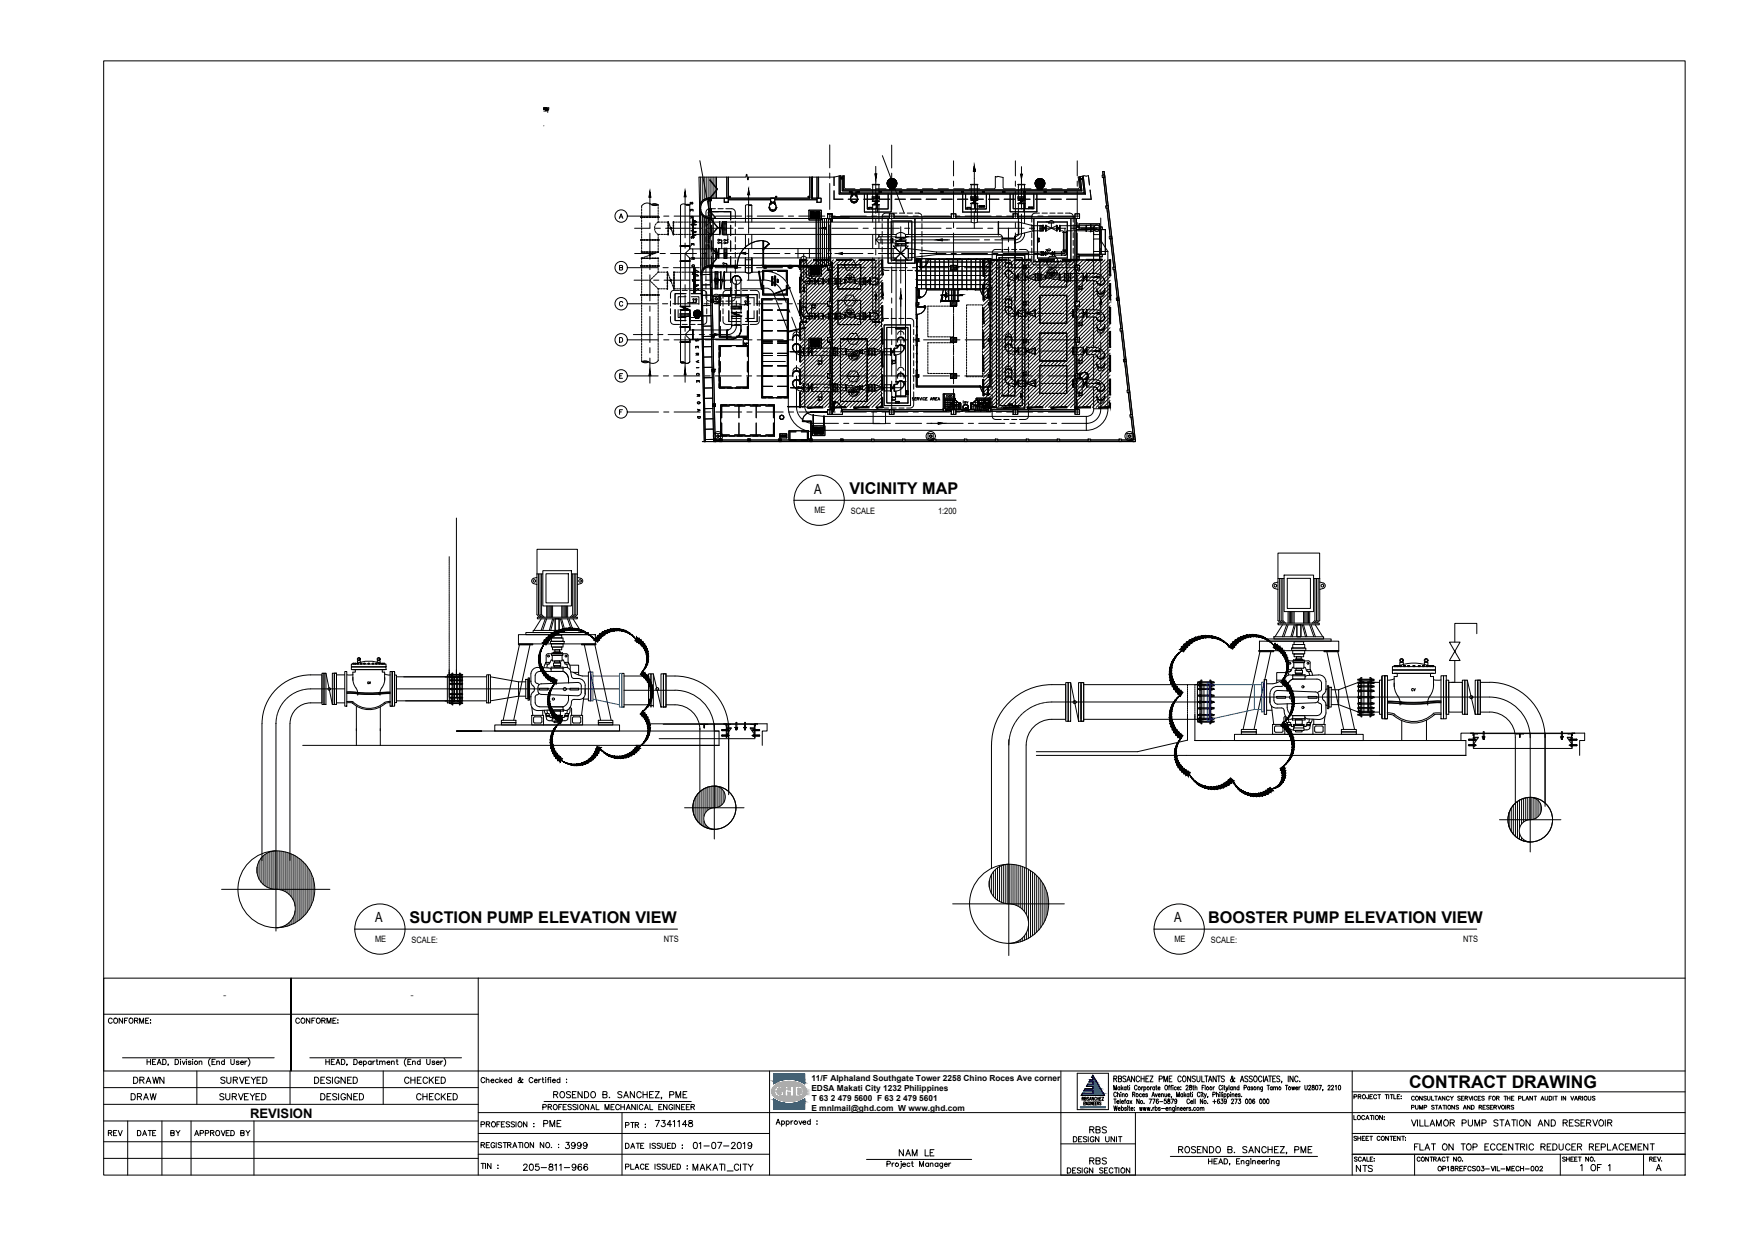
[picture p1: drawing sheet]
<svg xmlns="http://www.w3.org/2000/svg" width="841mm" height="594mm" viewBox="0 0 841 594" stroke-linecap="round" stroke-linejoin="round" font-family="sans-serif">
<defs><g id="words">
<text font-size="8.4" x="678" y="523">CONTRACT DRAWING</text>
<g font-size="7.8">
<text x="409" y="238">VICINITY MAP</text>
<text x="197" y="444">SUCTION PUMP ELEVATION VIEW</text>
<text x="581" y="444">BOOSTER PUMP ELEVATION VIEW</text>
</g>
<g font-size="7.1">
<text x="265" y="530">ROSENDO B. SANCHEZ, PME</text>
<text x="566" y="556">ROSENDO B. SANCHEZ, PME</text>
</g>
<g font-size="6.8">
<text x="392" y="237">A</text>
<text x="180" y="444">A</text>
<text x="565" y="444">A</text>
</g>
<g font-size="6.6">
<text x="63" y="522">DRAWN</text>
<text x="105" y="522">SURVEYED</text>
<text x="150" y="522">DESIGNED</text>
<text x="193" y="522">CHECKED</text>
<text x="260" y="543">PME</text>
<text x="314" y="543">7341148</text>
<text x="678" y="543">VILLAMOR PUMP STATION AND RESERVOIR</text>
<text x="271" y="554">3999</text>
<text x="332" y="554">01-07-2019</text>
<text x="431" y="557">NAM LE</text>
<text x="679" y="555">FLAT ON TOP ECCENTRIC REDUCER REPLACEMENT</text>
<text x="523" y="561">RBS</text>
<text x="332" y="564">MAKATI_CITY</text>
<text x="759" y="564">1 OF 1</text>
</g>
<text font-size="6.3" x="120" y="538">REVISION</text>
<g font-size="6.2">
<text x="62" y="530">DRAW</text>
<text x="104" y="530">SURVEYED</text>
<text x="153" y="530">DESIGNED</text>
<text x="199" y="530">CHECKED</text>
<text x="260" y="535">PROFESSIONAL MECHANICAL ENGINEER</text>
<text x="523" y="546">RBS</text>
<text x="250" y="564">205-811-966</text>
<text x="651" y="565">NTS</text>
</g>
<g font-size="5.7">
<text x="51" y="494">CONFORME:</text>
<text x="141" y="494">CONFORME:</text>
<text x="230" y="543">PROFESSION :</text>
<text x="300" y="544">PTR :</text>
<text x="51" y="548">REV</text>
<text x="65" y="548">DATE</text>
<text x="81" y="548">BY</text>
<text x="92" y="548">APPROVED BY</text>
<text x="515" y="550">DESIGN UNIT</text>
<text x="230" y="553">REGISTRATION NO. :</text>
<text x="300" y="554">DATE ISSUED :</text>
<text x="300" y="564">PLACE ISSUED :</text>
<text x="512" y="566">DESIGN SECTION</text>
</g>
<g font-size="5.3">
<text x="335" y="137" transform="rotate(-90 335 137)">S E R V I C E R O A D</text>
<text x="650" y="550">SHEET CONTENT:</text>
<text x="651" y="560">SCALE:</text>
<text x="681" y="560">CONTRACT NO.</text>
<text x="751" y="560">SHEET NO.</text>
<text x="792" y="560">REV.</text>
<text x="691" y="564">OP18REFCS03-VIL-MECH-002</text>
</g>
<text font-size="4.9" x="678" y="535">PUMP STATIONS AND RESERVOIRS</text>
<g font-size="4.8">
<text x="107" y="480">-</text>
<text x="197" y="480">-</text>
</g>
<g font-size="4.4">
<text x="455" y="198">sho</text>
<text x="678" y="334">CV</text>
</g>
<g font-size="4.2">
<text x="392" y="247">ME</text>
<text x="409" y="247">SCALE</text>
<text x="451" y="247">1:200</text>
<text x="180" y="453">ME</text>
<text x="198" y="453">SCALE:</text>
<text x="319" y="453">NTS</text>
<text x="565" y="453">ME</text>
<text x="583" y="453">SCALE:</text>
<text x="704" y="453">NTS</text>
</g>
<g font-size="4">
<text x="454" y="192">cab</text>
<text x="462" y="195">lav</text>
<text x="176" y="330">CV</text>
<text x="390" y="520">11/F Alphaland Southgate Tower 2258 Chino Roces Ave corner</text>
<text x="390" y="525">EDSA Makati City 1232 Philippines</text>
<text x="391" y="529">T 63 2 479 5600 F 63 2 479 5601</text>
<text x="390" y="534">E mnlmail@ghd.com W www.ghd.com</text>
</g>
<text font-size="3.5" x="375" y="137" transform="rotate(-90 375 137)">ATS</text>
</g></defs>
<!-- layer: M-X-BKGD -->
<g fill="none" stroke="#000" stroke-width=".48">
<path d="M262 52h2v2M262 52h.1M262 53h1M262 52h1M262 52h1zM263 52v1M263 53h.1M263 52h.1M263 52h-1l1 1M262 61h.1M337 77l4 25M399 70v11"/>
<path d="M425 75l10 28M429 70v11M459 77v8M489 77v8M518 77v8M313 93v12M313 98h2l2 1M314 99h2zM317 99h.1M317 100h.1M317 99a5 5 0 0 1-5-1l-3 1v1M330 92v22"/>
<path d="M330 98h-2l-1 1v49M332 99v21M360 92v20M360 99h2M361 99h1zM362 99v8M362 99h-3v8M399 83v3M399 88v13M406 85h-5M420 96v-1h3v1M420 95h3"/>
<path d="M420 97h3zM420 98l3 1zM420 89h3zM420 97h1M420 98h1M420 99v8M420 95v1M421 95v1M421 89h-1v8M421 97h.1M421 98h.1M421 89h.1"/>
<path d="M421 80v18M422 95v1M422 97h1M422 98h1M422 89h1M423 95v1M423 97l-3 1M423 89v8M423 99v8M429 83v3M429 88v13M459 87v3"/>
<path d="M459 92v13M467 95h4M467 96v-1h4v1M467 98h3zM467 89h3zM467 98h3M467 89h1M467 96h4zM467 96h4M467 89v7M467 98v9M468 95v1"/>
<path d="M469 95v1M469 89h.1M469 80v14M469 97v2M469 89h1M470 95v1M470 99v1M470 99h2M470 100h2M470 89v7l-3 2M470 98v1M470 100v7"/>
<path d="M471 99v1zM471 99v1M472 99h-1l1 1M472 99v1M472 99v1zM472 99l1 1M473 99v1zM473 99l-1 1M473 99v1M473 99h1M474 99v1zM474 99l-1 1"/>
<path d="M474 99h.1M479 85h4M489 87v3M489 92v13M490 95h3M490 96v-1h3v1M490 98h3zM490 96h3zM490 89h3zM490 98h1M490 96h1M490 89h1"/>
<path d="M490 89v7M490 98v15M490 95v1M491 95v1M491 89h1M491 96h1M491 80v16M492 98l-1 3M492 95v1M492 98h1M492 89h1M492 96h1"/>
<path d="M493 95v1M493 89v7l-3 2M493 98v10M518 87v3M518 92v13M519 85l1 6h-114M522 93h.1M524 85h-5M531 82h.1M302 104h15M305 110h8M308 115h1"/>
<path d="M308 104h1M309 101h.1M309 102v1M309 103v1M309 105h.1M309 106v1M309 107v1M309 108v1M309 110v1M309 111v1M309 112v1M309 114v1"/>
<path d="M309 115v1M309 116v1M309 118v1M309 119v1M309 104h-1l1 1M309 115h-1l1 1M310 115h.1M310 105h.1M310 104h.1M310 116h.1M311 115h1M311 105h1"/>
<path d="M311 104h1M311 116h1M312 115h1M312 105h1M312 104h1M312 116h1M313 107v3M313 112v13M314 115h.1M314 105h.1M314 104h.1M314 116h.1"/>
<path d="M315 115h1M315 105h1M315 104h1M315 116h1M315 110v1M315 109v1M315 111l1 1M315 110h3M316 108h-1M316 112l1 1M316 104h1l-1 1M316 115h1l-1 1"/>
<path d="M316 115h1M316 104h1M317 107h-1M317 113h1M317 107h1M317 101v1M317 102v1M317 104h.1M317 105v1M317 106v1M317 113v1M317 114v1"/>
<path d="M317 115v1M317 117v1M317 118v1M317 119v1M318 113h1M318 107h1M319 113h1M319 107h1M319 104h3M320 110h13M321 113h1M321 107h1l2 6h1"/>
<path d="M321 112v1l1-1M321 108v1M321 109v1M321 111v1M321 107l1 1M322 108v1M322 109v1M322 111v1M324 112v1v-1M324 107h1M324 108v1M324 109v1"/>
<path d="M324 111v1M324 107v1M324 104h13M325 113h1M325 107h1M326 113h1M326 107h1M327 118h5zM327 118h5M327 118h.1M328 113h1M328 107h1"/>
<path d="M329 113h1M329 107h1M332 120v-2h-5v8h5v-2M334 105v9h-1v-9v9M334 113h12M334 107h12M335 110h3M337 101v31M339 104h3M340 106v3M340 110v3M340 114v2"/>
<path d="M340 118v2M340 110v1M340 110h13M340 112l3 1M341 108l-1 1M342 102v26M343 107h-2M344 100l-4 1v1v3M344 104h13M344 119l1 5zM344 120h-11M345 100h3"/>
<path d="M346 120h.1M346 119v5zM346 120l-1 4M346 107v6zM347 107h.1M347 107l1 6zM347 107l-1 6M348 113h83M348 107h119M348 109h2M348 111h2M348 110h2"/>
<path d="M348 107h2v6h-2zM348 108h2M348 107h2M348 112h2M348 113h2M348 120h2M348 119h2M348 119v5M349 100h3l1 1 1 4M350 119v5M354 106v3M354 110v3"/>
<path d="M354 114v2M354 118v2M355 110h3M359 113v7M359 120h-13M359 104h3M360 115v2M360 120v15M360 110h13M362 113v7M364 104h13M375 110h3"/>
<path d="M379 104h3M380 110h13M384 120v4M384 104h13M389 120v4M395 110h3M399 103v3M399 108v13M399 104h3M400 110h13M404 104h13M415 110h3"/>
<path d="M419 104h3M420 113v7M420 110h13M421 100v3M421 105v13M421 115h10M423 114l-2 1 2 2M423 113v1M423 117v3M423 114h8M423 117h8M424 114v3"/>
<path d="M424 104h13M424 108v2M424 111v3M424 115v3M424 119v2M428 103h-3l-1 3M429 115v2M429 103v3M429 108v13M429 103h3M430 107v6M430 120v4h1v2h5"/>
<path d="M430 118l7 7zM431 117v1M431 117h5M431 118h5M431 114h5zM431 116h5zM431 114h5M431 116h5M431 118v2h-72M431 113v1M431 116v2M431 113a3 3 0 0 1 5 0"/>
<path d="M432 117v1M433 103h2M433 117v1M433 109v7M433 119v2M434 115h2M434 117v1M435 117v1M435 110h3M436 113h45l1 1v7v-1M436 116v4h1v4h-1M436 113v1"/>
<path d="M436 114l-5 2M436 117v1M437 103h2M437 118l-7 7zM437 114h-1h46M437 117h-1h46M437 107v6M439 115h18M439 104h3M440 110h13M440 103h3l1 3M444 108v2"/>
<path d="M444 111v3M444 115v3M444 119v2M444 104h13M455 110h3M459 115h12M459 107v3M459 112v13M459 104h3M460 110h13M464 104h13M467 107h3"/>
<path d="M469 102v8M470 107h20M474 115h2M475 110h3M479 104h3M480 110h13M480 107v6zM480 107v6M482 115h6zM482 115h6M484 104h13M485 110v6"/>
<path d="M485 119v2M488 114v3zM488 114v7M489 107v3M489 112v13M490 113h-1l-1 1M490 107v6zM490 113l-2 1M490 107l7 2h5M491 103v10M492 113a3 3 0 0 1-4 2h-9M493 112a4 4 0 0 1-5 5"/>
<path d="M495 110h3M496 108v3M496 112v2M496 116v2M496 119v3M497 108v3zM497 108v3M499 115v1M499 104h3M500 103h-3l-1 4M500 110h13M500 108h1v3h-1z"/>
<path d="M500 110h1M500 109h1M501 103h3M502 108v3zM502 108v3M503 108v3zM503 111v-3l-1 3h-5l-7 2M503 109l5 2M503 107h2M504 120h1h-1zM504 104h15M505 106h1l1 1h-2z"/>
<path d="M505 103h3M506 107v3M508 108l1 3zM508 109l-5 2M509 108v3M509 109l1 2M509 103h2M510 108v3zM510 108v3M510 111h2v9M511 112h2zM511 112h2"/>
<path d="M512 110v12h-9M513 103h3v4M515 110h3M516 108v3M516 112v2M516 116v2M516 119v3M518 107v3M518 112v13M520 110h8M523 108v3zM523 108v3"/>
<path d="M525 108v3zM525 108v3M525 108l-15 1M525 108h2M526 108v3M526 111h-13v9M526 110v3h3v-3M526 110v5M529 110v5M530 105v12M530 119v3M302 129h14"/>
<path d="M305 135h7M305 122h10M308 128h1M309 120v1M309 126v1M309 127v1M309 128v1M309 130h.1M309 131v1M309 132v1M309 134h.1M309 135v1"/>
<path d="M309 136v1M309 137v1M309 139v1M309 124h.1M309 121h.1M309 128h-1h1M309 124v1M310 121h.1M310 124h.1M310 128h.1M311 123l-1 1M311 121h1"/>
<path d="M311 124h1M311 128h1M312 123h-1M312 121h1M312 124h1M312 128h1M313 127v3M313 132v13M313 134v1M313 123h-1M313 136h1M314 121h.1"/>
<path d="M314 124h.1M314 128h.1M314 134h-1M314 137h1M314 122h.1M315 135h2M315 121h1M315 124h1M315 128h1M315 133h-1M315 138h1M316 122h-1"/>
<path d="M316 132h-1M316 128h1h-1M316 138l1 1M316 128h1M317 139h.1M317 131h.1M317 121l-1 1M317 124v1M317 125v1M317 126v1M317 128v1M317 129v1"/>
<path d="M317 130v1M317 139v1M317 140v1M317 131h-1M317 124h-1M317 121h-1M318 122h2M318 139h1M318 131h1M319 129h2M319 139h1M319 131h1"/>
<path d="M320 135h12M320 131h1v1M321 138v1v-1v1h-1M321 132v1M321 133v1M321 134v1M321 136v1M321 137v1M321 131h.1M322 132v1M322 133v1M323 135h.1"/>
<path d="M323 122h12M323 136v1M323 137l1 1M324 138v1M324 129h12M324 139h1M324 131h1M324 132v1M324 133v1M324 134v1M324 136v1M324 137v1"/>
<path d="M324 131h.1M326 139h.1M326 131h.1M327 139h1M327 131h1M327 140h-4v3M327 126h5zM327 126h5M327 126h.1M328 139h1M328 131h1M328 140h3"/>
<path d="M329 139h1M330 122v12M330 137v2M331 139h1M332 124v24M332 124h12M332 140h2M332 139h1M333 139h14M334 129v12M334 139h.1M334 130v10"/>
<path d="M334 139h2l-2 1zM334 131h13M334 139v1M334 140h.1M336 140h3l1 3M338 122h2M339 129h3M339 135h13M340 121v3M340 125v3M340 129v2M340 133v2"/>
<path d="M340 136v3M343 122h12M344 135h1M344 134h1M344 133h1M344 132h1M344 137h1M344 136h1M344 131h1M344 138h1M344 129h13M344 139v-8h1v8"/>
<path d="M346 124h39M347 131v8zM348 123h2M348 122h2M348 121h2M348 124h2M348 131h.1M348 131l1 8zM348 131l-1 8M349 139h3M352 135v15M352 135a2.2 2.2 0 0 1 2-2 2.2 2.2 0 0 1 3 2"/>
<path d="M352 135a2.2 2.2 0 0 1 2-2 2.2 2.2 0 0 1 3 2v15M352 140h-4v3M353 140h3M354 121v3M354 125v3M354 129v2M354 133v2M354 136v3M354 135v7M355 135h2M357 139h10a4 4 0 0 1 5 2l7 19v36M357 140h3"/>
<path d="M358 122h2M359 124v7h-10M359 125h3M359 131h1h2M359 129h2M360 135h6a9 9 0 0 1 10 5l2 6M361 140h4v3M362 124v7h3a12 12 0 0 1 15 7M363 122h12M364 129h12M365 131v-1l2 9h-1zM365 130l2 9"/>
<path d="M378 122h2M379 129h3M380 138l7 20v9M380 138l-8 4M383 122h12M384 129h13M385 126h3M385 124v25M385 132a1.2 1.2 0 0 1 2-1 1.2 1.2 0 0 1 1 1M387 135h13M387 122v13M387 137v3"/>
<path d="M388 136v14l1 1v2a4 4 0 0 1-4-3M388 124v9l1 1v3a4 4 0 0 1-4-4M388 124h42M388 124a1.4 1.4 0 0 0-1-1 1.4 1.4 0 0 0-2 1M389 134l1 3zM389 134v3M389 134h3M389 137h3M392 134v3zM392 134v3M394 134v3zM394 134v3"/>
<path d="M394 137h2M396 134v3zM396 134v3M396 134h-2l-2 3M396 135l3 2h5M398 122h2M399 134v3zM399 134v3M399 129h3M399 123v3M399 128v13M402 135h1"/>
<path d="M402 134h1M402 135h3M402 136h1M402 134h1v3h-1zM403 122h12M404 129h12M404 134v3zM404 134h-5l-3 1M404 134v3M404 134l2 1M406 127h6l-2 3h-3l-1-3 1-2h3l2 2M406 134l1 2z"/>
<path d="M406 136l-2 1M406 134v2M407 133l4 1zM407 135v1zM407 135h.1M407 136h1M407 133a2 2 0 0 1 3-1 2 2 0 0 1 1 3M407 133v2l3 1M407 133l2-1 1 1M408 135h13M408 134a1 1 0 0 0 1 1 1 1 0 0 0 1-1 1 1 0 0 1-1 0 1 1 0 0 1-1 0M408 135h.1"/>
<path d="M409 135h.1M409 134v1M409 136h2M409 134h-1h1M409 135h2M411 134v2zM411 134v2M411 136l3 1v-3v3M414 134v3zM414 134h-3M414 134v3h2M414 134h2"/>
<path d="M415 134h1M415 137h1M415 136h1M415 135h1M415 137v-3h1v3M416 134l1 3zM416 134v3M418 122h2M418 134l1 3zM418 134l-1 2M419 134v3M419 134h2a1.5 1.5 0 0 1 2 1 1.5 1.5 0 0 1-2 2h-2"/>
<path d="M419 129h3M420 124v10M420 137v14M420 134a1.8 1.8 0 0 1 3 1 1.8 1.8 0 0 1-3 2M421 120v3M421 125v13M423 122h12M423 124v31M424 129h13M424 126l1 3 3 1M424 123v2M429 123v3"/>
<path d="M429 128v13M429 130h3M431 124v42M433 130h2M433 122h.1M433 124v12M433 139v2M436 124v66M437 130h2M438 122h2M439 129h3M441 124v1"/>
<path d="M442 124l-1 1M442 125l-1 1M442 125v1M443 122h12M444 126l-1 3-3 1M444 123v2M444 129h12M451 121v1M458 122h2M458 128h-1M458 128l-1 1M459 127v3"/>
<path d="M459 132v13M459 128l-2 1M459 129h3M459 128l-2 2M460 128l-2 2M460 129l-1 1M460 129v1M463 122h12M464 129h13M476 124h.1M476 124v1M477 124l-1 2"/>
<path d="M477 125l-1 1M477 126v2M477 130v2M477 133v3M477 137v3M478 122h2M479 129h3M482 120h-3l-1 1-1 4M482 122v68M483 122h12M483 120h2M484 128v-1l1-1a1.4 1.4 0 0 1 2 2 1.5 1.5 0 0 0-2-1 1.5 1.5 0 0 0-1 1"/>
<path d="M484 128v-1l1-1 1 1 1 1M484 126a1.5 1.5 0 0 1 1-1 1.5 1.5 0 0 1 2 1M484 129a1.7 1.7 0 0 1 1-3 1.8 1.8 0 0 1 2 3M484 131l1-1 3 2v3a3 3 0 0 1-4-4zM484 129h12M484 130h2l1 1a1.7 1.7 0 0 0-2-1 1.7 1.7 0 0 0-1 2zM485 124v17M485 133h7M487 120h2M487 131a1.7 1.7 0 0 0-3-1 1.7 1.7 0 0 0 0 3M488 132v3zM488 122v68"/>
<path d="M489 127v3M489 132v13M490 132v3zM490 132l-2 3M490 132v3M490 132h3M490 135h3M490 120h3l1 1 1 4M493 132l1 3zM493 132v3M495 133h2M495 126v2"/>
<path d="M495 130v2M495 133v3M495 137v3M496 123l1 4h3M498 122h2M498 132v3zM498 132l-4 1 4 2M498 132v3M498 132h3M498 135h3M499 134h1M499 133h13"/>
<path d="M499 132h1M499 129h3M500 132v3M500 132h-1v3h1M501 132v3zM501 132v3M501 132l2 1M501 121v2zM501 121v2M501 121h1v2h-1M501 122h1M501 127h3"/>
<path d="M502 121v2zM502 121v2M502 121h-51l-14-1v4l14-2h51M503 132v2zM503 121v2zM503 134l-2 1M503 121l-1 2M503 121v2M503 132v2M503 121l3 2M503 134h2M503 133h1"/>
<path d="M503 126h6l-1 3h-3l-2-3 2-3h3l1 3M504 131a3 3 0 0 0 3 3M504 129h15M504 120h-1l2 2v-2M504 131l2-1 1 1M504 131h.1M504 131a2.3 2.3 0 0 1 3-2 2.3 2.3 0 0 1 2 2M505 131a1.6 1.6 0 0 0 1 2 1.6 1.6 0 0 0 2-2M505 131a1.4 1.4 0 0 0 1 2 1.4 1.4 0 0 0 2-2M505 127h3M505 131a.7 .7 0 0 0 1 1 .7 .7 0 0 0 1-1M506 133h.1"/>
<path d="M506 132v1M506 132v2M506 121l1 2zM506 121l-3 2M506 121v2M507 121v2h5a.7 .7 0 0 0 1-1 .7 .7 0 0 0-1-1h-5M507 131h2h-2M507 134h3M507 131h-4h3M507 121v2zM507 121v2M507 132h3"/>
<path d="M509 131l-1 1M509 127h2M510 132v3zM510 132v3M510 133h.1M510 134v1M511 121v2zM511 121v2M511 120h2zM511 120h2M512 120v1M512 121a.9 .9 0 0 1 1 0 1 1 0 0 1 0 2 .9 .9 0 0 1-1 0"/>
<path d="M512 131v4zM512 131v4M513 134h1M513 133h1M513 132h1M513 120v1M514 131v4M514 131h-1v4h1M515 133h2M515 131v4zM515 131v4M516 123v4h-3"/>
<path d="M518 127v3M518 132v13M519 124v1M520 133h7M521 131v4zM521 131v4M521 132h-11v1M523 131v4zM523 135h3M523 131v4M526 132h-3l-2 3h-11M526 132v-17h3l4 6v76"/>
<path d="M526 135v14M526 121h7M526 132a4 4 0 0 1 4 1 4 4 0 0 1 1 4h-2l-1-1M526 135l2 1M528 135a2 2 0 0 0 2 2 2 2 0 0 0 2-2 2 2 0 0 1-2 2 2 2 0 0 1-2-2zM528 140a2 2 0 0 0 2 2 2 2 0 0 0 2-2M528 139a1.9 1.9 0 0 0 2 2 1.9 1.9 0 0 0 1-2M530 124v13M530 140v2M531 134a1.9 1.9 0 0 1 0 3 1.9 1.9 0 0 1-3-2M531 139a1.7 1.7 0 0 1-1 2 1.7 1.7 0 0 1-2-1M532 139a2 2 0 0 1-2 2 2 2 0 0 1-2-2"/>
<path d="M302 146h14M308 142h1M309 140v1M309 141v1M309 143v1M309 144v1M309 145v1M309 147v1M309 148v1M309 149v1M309 151h.1M309 152v1"/>
<path d="M309 153v1M309 155h.1M309 156v1M309 157v1M309 158v1M309 160v1M310 142h.1M311 142h1M312 142h1M313 147v3M313 152v13M314 142h.1"/>
<path d="M315 142h1M317 141v1M317 143h.1M317 144v1M317 145v1M317 147h.1M317 148v1M317 149v1M317 150v1M317 152v1M317 153v1M317 154v1"/>
<path d="M317 156v1M317 157v1M317 158v1M317 160v1M317 142h-1M319 146h2M323 152v4h4M323 145v2M323 148v3M324 146h12M327 152h5M327 151h5"/>
<path d="M327 151v1M327 157h5zM327 157h5M327 147l5 1zM327 149h5zM327 148h.1M327 157h.1M327 148l5 1v10h18M327 149v25M328 151v1M328 156h3M329 151v1"/>
<path d="M330 142v12M330 157v2M330 151v1M331 151v1M332 151v1M332 159v-2h-5v7h5v-1M332 159v-2h-5v7h5v-1h1v-4M332 159l-2 2 2 2M332 156h2M333 158v5zM333 158v5M333 159h.1"/>
<path d="M334 140v1M334 141h.1M339 146h2M340 140v4l1 1h3M340 152l-1 4h-3M340 145v2M340 148v3M344 146h12M345 145h3M348 152v4h4M348 145v2M348 148v3"/>
<path d="M352 147v2h5v-2M352 147h5M352 152h5zM352 150l5 1zM352 152v5l-2 2M352 156h5M352 151l5 1M352 147v2M353 147v2M353 156h3M354 147v2M354 140l-1 4-1 1h-3"/>
<path d="M354 150v8l-1 2-2 1M354 145v4M355 147v2M356 147v2M357 152h.1M357 152v7M357 159a5 5 0 0 1-5 4h-2v-4M357 156h3M359 146h2M364 146h12M365 152v4h-4M365 145v2"/>
<path d="M365 148v3M372 141l8-2zM379 146h2M379 159l9-1zM379 148l1 2M381 153l2 5v15M384 146h14M385 155h3h-3zM385 155h3M386 152h14M387 142v13M388 158l-9 2"/>
<path d="M388 149a1.2 1.2 0 0 0-1-1 1.2 1.2 0 0 0-2 1v6M388 153v2M389 151l1 3zM389 151v3M389 151h3M389 153h3M392 151v3zM392 151v3M394 151v3zM394 151v3M394 153h2M396 151v3z"/>
<path d="M396 151v3M396 151h-2l-2 2M396 152l3 1h5M399 151v3zM399 151v3M399 143v3M399 148v13M402 153h1M402 152h3M402 152h1M402 151h1M402 151h1v3h-1z"/>
<path d="M404 151v3zM404 151h-5l-3 1M404 151v3M404 151h2M406 145h6l-2 2h-3l-1-2 1-3h3l2 3M406 151l1 2zM406 153h-2M406 151v2M407 150h4zM407 151v2zM407 153h1M407 152h.1"/>
<path d="M407 150a2 2 0 0 1 3-1 2 2 0 0 1 1 2M407 150v2l3 1M407 150l2-1 1 1M408 152h13M408 150a1 1 0 0 0 1 1 1 1 0 0 0 1-1 1 1 0 0 1-1 1 1 1 0 0 1-1-1M408 151h.1M409 151h.1M409 153h2M409 150l-1 1 1-1M409 151h2M411 151v2zM411 151v2"/>
<path d="M411 153l3 1v-3v3M414 150v4zM414 151h-3M414 150v4h2M414 151h2M415 151h1M415 153h1M415 154v-4h1v4M416 150l1 4zM416 150v4M418 150l1 4zM418 151l-1 2"/>
<path d="M419 150v4M419 151h2a1.5 1.5 0 0 1 2 1 1.5 1.5 0 0 1-2 2h-2M420 155h3zM420 154v1h3M420 150h3M420 151a1.8 1.8 0 0 1 3 1 1.8 1.8 0 0 1-3 2M421 140v3M421 145v12M424 158v3M427 153l-3 1v3M429 153h2M429 143v3"/>
<path d="M429 148v13M431 158h5zM431 158h5M432 153h3M433 142v14M433 159v2M436 153l3 1 1 3M440 158v3M441 146h.1M442 146h-1M442 146l-1 1M442 146v1"/>
<path d="M446 148v1M446 150h.1M446 151v1M446 152v1M446 154h.1M446 155v1M446 156v1M446 157v1M446 159v1M447 147h-1v1M448 147h.1M449 147h1"/>
<path d="M450 147h1M451 147h1M453 147h1M454 147h1M454 142h9M455 147h1M455 143v-1v-1l-1 1 1 1M457 145h.1M458 147h1v1M458 145l-1 1M459 145l-2 1M459 152v13l1-2"/>
<path d="M459 147v3M459 151v1M459 145l-2 2M460 145l-2 2h-1M460 145l-2 2M460 146l-1 1M460 146v1M460 147h.1M465 148v1M465 149v1M465 150v1M465 152v1"/>
<path d="M465 153v1M465 154v1M465 156h.1M465 157v1M465 158v1M465 160h.1M466 147h-1M466 147h1M468 147h1M469 147h1M470 147h1M472 147h1"/>
<path d="M473 148v1M473 149v1M473 150v1M473 152v1M473 153v1M473 154v1M473 156h.1M473 157v1M473 158v1M473 160h.1M476 146h.1M477 146l-1 1"/>
<path d="M477 147h.1M477 141v2M477 145v2M477 148v3M477 152v3M477 156v2M477 160v2M484 145a1.6 1.6 0 0 1 1-3 1.8 1.8 0 0 1 2 3M484 145v3M484 146a1.7 1.7 0 0 1 1-2 1.7 1.7 0 0 1 2 2M484 148l2-1 1 2a1.7 1.7 0 0 0-2-2 1.7 1.7 0 0 0-1 2zM484 144h2l1 1-1-1h-1h-1v1z"/>
<path d="M485 144v12M485 159v2M485 151h7M487 149a1.5 1.5 0 0 0-2-1 1.5 1.5 0 0 0-1 1 4 4 0 0 0 4 3M487 149h1M487 145a1.5 1.5 0 0 0-2-1 1.5 1.5 0 0 0-1 2M487 145v3M487 149a1.7 1.7 0 0 0-3-1 1.7 1.7 0 0 0 0 2M488 149v3zM489 147v3M489 152v13M490 149v3z"/>
<path d="M490 149l-2 3M490 149v3M490 149h3M490 152h3M493 149l1 3zM493 149v3M494 151h3M495 141v2M495 145v2M495 148v3M495 152v3M495 156v2"/>
<path d="M495 160v2M498 149v3zM498 149l-4 2 4 1M498 149v3M499 151h13M514 151h3M516 149v4zM516 149h5M516 149v4h5l2-4h5a3 3 0 0 1 3 2 3 3 0 0 1 0 3h-2l-1-1-2-1M518 147v3M518 152v13M519 151h7"/>
<path d="M521 149v4zM521 149v4M523 149v4zM523 149v4h4M526 153v14M528 156a1.9 1.9 0 0 0 2 3 1.9 1.9 0 0 0 1-3M528 141a1.7 1.7 0 0 0 2 2 1.7 1.7 0 0 0 1-2M528 159a1.7 1.7 0 0 0 2 1 1.7 1.7 0 0 0 1-1M530 144v13M530 159v3M531 151a1.9 1.9 0 0 1 0 3 1.9 1.9 0 0 1-3-1M531 157a1.7 1.7 0 0 1-1 2 1.7 1.7 0 0 1-2-2"/>
<path d="M532 153a2 2 0 0 1-2 2 2 2 0 0 1-2-2M532 157a2 2 0 0 1-2 2 2 2 0 0 1-2-2 2 2 0 0 0 2 2 2 2 0 0 0 2-2M302 163h15M305 161h9M309 161v1M309 162v1M309 164v1M309 165v1M309 166v1M309 168v1M309 169v1M309 170v1"/>
<path d="M309 172h.1M309 173v1M309 174l1 1 2-1M309 174h3zM313 167v3M313 172v12M316 161h3M317 161v1M317 162v1M317 164h.1M317 165v1M317 166v1"/>
<path d="M317 168h.1M317 169v1M317 170v1M317 171v1M317 173h.1M317 173a4 4 0 0 1-6 1h-2M319 163h3M321 161h13M324 163h13M327 164l5 1zM327 165h5M327 165h.1"/>
<path d="M327 174h2M328 174h1zM330 162v22M332 163v11a2.5 2.5 0 0 1-4 0h-1M333 163h17M336 161h3M339 163h3M341 161h10M344 163h13M359 163h3M364 163h13M366 174h12"/>
<path d="M379 163h3M380 169h13M381 163a2 2 0 0 1 2-2 2 2 0 0 1 2 2M381 164a1.9 1.9 0 0 1 2-3 1.9 1.9 0 0 1 2 3M382 161a1.7 1.7 0 0 1 1-1 1.7 1.7 0 0 1 2 1M382 179a1.7 1.7 0 0 1 1-2 1.7 1.7 0 0 1 2 2M382 166a2 2 0 0 1 2-1 2 2 0 0 1 1 2 2 2 0 0 0-2-2 2 2 0 0 0-2 2zM383 176v2M384 163h13M385 167h2M385 167a1.8 1.8 0 0 0-3-1 1.8 1.8 0 0 0 0 3l2 2h3M385 163a1.7 1.7 0 0 0-2-2 1.7 1.7 0 0 0-2 2"/>
<path d="M385 167a1.9 1.9 0 0 0-3-1 1.9 1.9 0 0 0 0 3M387 167v4zM387 169v2M387 167h2v4h-2M387 167v4M387 171v14M389 167v4zM389 167v4M391 167v4zM391 167l-2 4M391 167v4M391 167l16 1"/>
<path d="M396 169h2M399 168v13h3M399 163v3M399 163h3M401 169h12M401 168h1M401 170h1M402 167v4M402 167h-1v4h1M403 167v4zM403 167v4M404 163h13"/>
<path d="M407 168v3zM407 171h-16M407 168h3M407 170h3M408 163h6l-2 3h-3l-1-3 1-3h3l2 3M408 171a2.3 2.3 0 0 0 2 2 2.3 2.3 0 0 0 3-1M409 170l-1 1M409 171a1.6 1.6 0 0 1 2-2 1.6 1.6 0 0 1 1 2M409 171a1.4 1.4 0 0 1 2-1 1.4 1.4 0 0 1 1 1M410 171l1 2 2-1M410 168a3 3 0 0 1 3 3M410 171h1"/>
<path d="M411 169h.1M411 170v1M411 171h2h-2M412 171a.7 .7 0 0 0-1-1 .7 .7 0 0 0-1 1h-2h2M412 169h2M413 170h1M413 171v1M414 170v-2v2M414 168v2zM414 168v2M414 168h1v2h-1M415 168v2z"/>
<path d="M415 168v2M415 170l3 1M416 169h2M418 167v4zM418 168h-3M418 167v4M418 171h3M418 168h3M419 167h1v4h-1M419 168h1M419 169h1M419 170h1"/>
<path d="M419 167v4M419 163h3M421 169h13M421 167v4zM421 167v4M421 168l4 1-4 2M424 162v3M424 166v2M424 170v2M424 173v3M424 177v3M424 163h13"/>
<path d="M425 167l1 4zM426 167v4M426 171h3M426 168h3M429 167v4zM429 167v4M429 163v3M429 168v13M430 167v4zM430 168l-1 3M430 167v4M431 166h1"/>
<path d="M431 166v2M431 171v14M432 167v-1h2h1v1M432 167a1.7 1.7 0 0 1 2-1 1.7 1.7 0 0 1 0 3l-1 1-3 1M432 167a1.7 1.7 0 0 1 2-1 1.7 1.7 0 0 1 0 3M432 161a1.5 1.5 0 0 1 1-2 1.5 1.5 0 0 1 2 2M432 164a1.5 1.5 0 0 1 1-2 1.5 1.5 0 0 1 2 2M432 178a1.5 1.5 0 0 1 1-1 1.5 1.5 0 0 1 2 1M432 165a1.7 1.7 0 0 1 1-3 1.8 1.8 0 0 1 2 3M432 167a1.5 1.5 0 0 1 2-1 1.5 1.5 0 0 1 1 2M432 167l-2 1M432 163l2-1 1 2v-1l-2-1-1 1v1z"/>
<path d="M433 164v12M433 179v2M436 166h-1M439 163h3M440 162v3M440 166v2M440 170v2M440 173v3M440 177v3M441 163h.1M442 164h.1M442 163l-1 1"/>
<path d="M444 163h13M446 161v1h1M446 179v1h1M446 160v1M446 166v1M446 167v1M446 169h.1M446 170v1M446 171v1M446 172v1M446 174v1M446 175v1"/>
<path d="M446 176v1M446 178v1M447 165h-1M448 162h.1M448 180h.1M448 165h.1M449 162h1M449 180h1M449 165h1M450 162h1M450 180h1M450 165h1"/>
<path d="M451 162h1M451 180h1M451 165h1M453 162h1M453 180h1M453 165h1M454 162h1M454 180h1M454 165h1M455 162h1M455 180h1M455 165h1"/>
<path d="M457 162h1M457 180h1M457 165h1M458 180h-1M458 162l-1 1M458 165h1M458 180l-1 1M458 162l-1 2M459 161v1h-1M459 179v1h-1M459 166v1M459 167v3"/>
<path d="M459 170v1M459 171v14M459 180l-2 1M459 162l-2 2M459 163h3M460 180l-3 2M460 162l-2 3M460 180l-2 2M460 164l-1 1M460 164v1M464 163h13M465 161v1"/>
<path d="M465 162v1M465 164h.1M465 165v1M465 166v1M465 167v1M465 169v1M465 170v1M465 171v1M465 173v1M465 174v1M465 175v1M465 177h.1"/>
<path d="M465 178v1M465 179v1M473 161v1M473 162v1M473 164h.1M473 165v1M473 166v1M473 167v1M473 169v1M473 170v1M473 171v1M473 173v1"/>
<path d="M473 174v1M473 175v1M473 177h.1M473 178v1M473 179v1M476 163h.1M476 163v1M477 163l-1 1M477 164h-1M477 163v3M477 167v3M477 171v2"/>
<path d="M477 175v2M477 178v3M479 163h3M484 179v-1l1-1 1 1 1 1M484 163v-1h1h1l1 1M484 178a1.6 1.6 0 0 1 1-2 1.6 1.6 0 0 1 2 2M484 163a1.6 1.6 0 0 1 1-2 1.6 1.6 0 0 1 2 2M484 163v3M484 179v3M484 180a1.7 1.7 0 0 1 1-3 1.8 1.8 0 0 1 2 3M484 164a1.7 1.7 0 0 1 1-2 1.7 1.7 0 0 1 2 2M484 166l2-1 1 2a1.7 1.7 0 0 0-2-1 1.7 1.7 0 0 0-1 1z"/>
<path d="M484 163h13M485 164v12M485 179v2M485 169h7M487 179a1.5 1.5 0 0 0-2-1 1.5 1.5 0 0 0-1 1M487 163a1.5 1.5 0 0 0-2-1 1.5 1.5 0 0 0-1 2M487 163v3M487 179v3M487 167a1.7 1.7 0 0 0-3-1 1.7 1.7 0 0 0 0 3M487 179l-1-1-1-1-1 1v1M487 163l-1-1h-1h-1v2M488 167h-1a1.8 1.8 0 0 0-3-1 1.8 1.8 0 0 0 1 3l3 1"/>
<path d="M488 167v4zM489 167v3M489 172v13M490 167v4zM490 167l-2 3M490 167v4M490 167h3M490 170h3M493 167l1 4zM493 167v4M495 169h2M495 163v3"/>
<path d="M495 167v3M495 171v2M495 175v2M495 178v3M498 167v4zM498 167l-4 2 4 1M498 167v4M499 163h3M500 169h12M504 163h15M515 169h2M516 167v4z"/>
<path d="M516 171h5l2-4h5a3 3 0 0 1 3 2 3 3 0 0 1 0 3h-2l-2-1h-4M516 167h5M516 167v4M518 167v3M518 172v13M520 169h7M521 167v4zM521 167v4M523 167v4zM523 167v4M526 171v12M528 171a2 2 0 0 0 2 2 2 2 0 0 0 2-2 2 2 0 0 1-2 2 2 2 0 0 1-2-2z"/>
<path d="M528 175a2 2 0 0 0 2 2 2 2 0 0 0 2-2M528 174a1.9 1.9 0 0 0 2 3 1.9 1.9 0 0 0 1-3M528 177a1.7 1.7 0 0 0 2 1 1.7 1.7 0 0 0 1-1M530 164v13M530 180v2M531 169a1.9 1.9 0 0 1 0 3 1.9 1.9 0 0 1-3-1M531 175a1.7 1.7 0 0 1-1 2 1.7 1.7 0 0 1-2-2M532 175a2 2 0 0 1-2 2 2 2 0 0 1-2-2M302 181h15M302 198h15M319 181h3M319 198h3"/>
<path d="M324 181h13M324 198h13M339 181h3M339 198h3M344 181h13M344 198h13M359 181h3M359 198h3M364 181h13M364 198h13M379 196h8zM379 196h8"/>
<path d="M379 181h3M379 196h.1M379 196a12 12 0 0 0 12 12M379 198h3M380 187h14M381 185h.1M381 180a2 2 0 0 1 2-2 2 2 0 0 1 2 2 2 2 0 0 0-2-2 2 2 0 0 0-2 2M381 181a1.9 1.9 0 0 1 2-3 1.9 1.9 0 0 1 2 3M383 181v15a8 8 0 0 0 8 8h12M384 181h13M384 198h13M385 184l1 1h3"/>
<path d="M385 184a1.8 1.8 0 0 0-3-1 1.8 1.8 0 0 0 0 3l2 2h3M385 180a1.7 1.7 0 0 0-2-1 1.7 1.7 0 0 0-2 1M385 184a1.9 1.9 0 0 0-3-1 1.9 1.9 0 0 0 0 3M385 184a2 2 0 0 0-2-1 2 2 0 0 0-2 2M385 184a2 2 0 0 0-2-2 2 2 0 0 0-2 2M387 185v3zM387 187v1M387 185v3M387 188v8M387 196a4 4 0 0 0 4 4v8M389 185v3zM389 187v1h-2"/>
<path d="M389 185v3M391 185v3zM391 185l-2 3M391 185v3M391 185h16M391 200v8zM391 200h5h127M397 187h2M399 183v3M399 188v11M399 198h3M401 194h.1"/>
<path d="M401 186h1M401 188h1M401 193h.1M401 193v1M401 194h1M402 194h.1M402 185v3M402 185h-1v3h1M403 185v3zM403 185v3M404 181h13M404 198h13"/>
<path d="M407 185v3zM407 188h-16M407 185v3M407 186h3M407 188h3M408 181h6l-2 3h-3l-1-3 1-2h3l2 2M408 189a2.3 2.3 0 0 0 2 2 2.3 2.3 0 0 0 3-2M409 188h-1M409 188a1.6 1.6 0 0 1 2-1 1.6 1.6 0 0 1 1 1M409 188a1.4 1.4 0 0 1 2-1 1.4 1.4 0 0 1 1 1M410 189l1 1 2-1M410 186a3 3 0 0 1 3 2"/>
<path d="M411 187h.1M411 187v1M411 188l2 1h-3M412 188a.7 .7 0 0 0-1 0 .7 .7 0 0 0-1 0l-2 1h2M412 186h2M413 187h1M413 189h.1M414 188v-2v2M414 186v2zM414 186v2M414 186h1M414 187h1"/>
<path d="M414 187h-13M415 186v2zM415 186v2M415 187l3 1M417 187h3M418 185v3zM418 185l-3 1M418 185v3M418 188h3M418 185h3M419 185h1v3h-1M419 186h1"/>
<path d="M419 187h1M419 185v3M419 181h3M419 198h3M420 198h6v6h-6zM421 185v3zM421 185v3M421 185l4 2-4 1M422 187h12M424 192v4h3M424 181v3M424 185v2"/>
<path d="M424 188v3M424 181h13M424 198h13M425 185l1 3zM426 185v3M426 188h3M426 185h3M429 185v3zM429 185v3M429 196h2M429 183v3M429 188v11"/>
<path d="M430 185v3zM430 185l-1 3M430 185v3M430 185h2a1.6 1.6 0 0 1 1-2 1.6 1.6 0 0 1 2 2M431 194h2M431 190h5v1h-5zM431 191h5M431 184h1M431 188v2M432 181v-1h1h2v1M432 181v-1l2-1 1 1v1M432 185a1.7 1.7 0 0 1 2-1 1.7 1.7 0 0 1 0 2l-1 2h-3"/>
<path d="M432 181a1.5 1.5 0 0 1 1-1 1.5 1.5 0 0 1 2 1M432 182a1.7 1.7 0 0 1 1-2 1.7 1.7 0 0 1 2 2M432 196h3M433 184v7M435 185v-1l-1-1-2 1v1a1.7 1.7 0 0 1 2-2 1.7 1.7 0 0 1 0 3M436 184h-1M437 188v2M439 181h3M439 198h3M440 192l-1 4h-3M440 181v3M440 185v2"/>
<path d="M440 188v3M440 191h-1l1 1h-1M440 192h1M441 191h-1v1h1M441 192l1-1h-1v1M441 180v1M442 192h.1M442 180l-1 1M442 181h-1M442 181h.1M442 191l1 1v-1M444 191v1"/>
<path d="M444 181h13M444 198h13M445 192h-1h1M445 192h1M446 191h-1v1h1M448 192v-1l1 1M448 192h.1M449 192l1-1h-1v1M449 192h1M450 192h1M451 191h-1v1h1M451 192l1-1v1"/>
<path d="M451 192h1M459 187v3M459 192v7M459 181h3M459 198h3M460 180l-1 2M460 181l-1 1M460 181v1M464 181h13M464 198h13M465 181h1M466 181h1"/>
<path d="M468 181h1M469 181h1M469 195h1M470 195v1M470 181h1M471 195h.1M472 195v1M472 196l1-1-1 1h1M473 181h-1M473 195h1M474 195v1M476 180h.1"/>
<path d="M476 180v1M477 180l-1 1M477 181h-1M477 197l1 4 4 1M477 182v3M477 186v2M477 190v2M477 193v3M479 181h3M479 198h3M482 190h6v1h-6zM482 190h6"/>
<path d="M484 181h2l1 2a1.7 1.7 0 0 0-2-2 1.7 1.7 0 0 0-1 2zM484 181h13M484 198h13M484 184h9M485 184v7M485 195h2M487 183a1.8 1.8 0 0 0-3-2 1.7 1.7 0 0 0 0 3M488 183h-1a1.8 1.8 0 0 0-3-1 1.8 1.8 0 0 0 1 3l3 1M488 183v3zM488 183h.1M489 187v3M489 192v7"/>
<path d="M490 183v3zM490 183l-2 3M490 183v3M490 183h3M490 186h3M492 189v2M493 183l1 3zM493 183v3M495 197l-1 4-4 1M495 182v3M495 186v2M495 190v2"/>
<path d="M495 193v3M496 184h2M498 183v3zM498 183l-4 1 4 2M498 183v3M499 181h3M499 198h3M501 184h12M504 181h15M504 198h15M516 184h2M516 183v3z"/>
<path d="M516 183h5M516 183v3M518 187v3M518 192v7M521 184h9M521 183v3zM521 183v3M523 183v3zM523 183h5a3 3 0 0 1 3 1 3 3 0 0 1 0 4h-2l-1-1-2-1v11M523 183l-2 3h-5M523 186h4M523 183v3"/>
<path d="M526 197h7M526 197l-1 2-2 1M528 187a2 2 0 0 0 2 1 2 2 0 0 0 2-2 2 2 0 0 1-2 2 2 2 0 0 1-2-1zM528 191a2 2 0 0 0 2 2 2 2 0 0 0 2-2M528 190a1.9 1.9 0 0 0 2 2 1.9 1.9 0 0 0 1-2M528 192a1.7 1.7 0 0 0 2 2 1.7 1.7 0 0 0 1-2M530 185v12a7 7 0 0 1-8 7M531 185a1.9 1.9 0 0 1 0 3 1.9 1.9 0 0 1-3-1M531 191a1.7 1.7 0 0 1-1 1 1.7 1.7 0 0 1-2-1M533 197a10 10 0 0 1-10 10M396 200l1 7zM396 200v7"/>
<path d="M406 204h2M411 204h12M426 204h2M431 204h12M446 204h17M466 204h2M471 204h12M483 202h2M486 204h2M487 202h2M491 204h12M506 204h2"/>
<path d="M511 204h12M523 207h-127l-5 1M523 200v7M220 249v87M258 278h-1a1.3 1.3 0 0 0-1 1 1.3 1.3 0 0 0 1 2h1M258 276v20l2 1M258 276h3M258 276v-12h20v12M259 276v20l1 1M260 276v20l1 1M261 276v20l1 1M261 275h14v16h-14z"/>
<path d="M263 276h10v14h-10zM275 276h3v20l-1 1M276 276v20l-2 1M276 276v20l-1 1M277 276v20l-1 1M278 278h1a1.3 1.3 0 0 1 1 1 1.3 1.3 0 0 1-1 2h-1M615 280h-2a1.4 1.4 0 0 0-1 2 1.4 1.4 0 0 0 1 1l2 1M615 278v-12h20v12M616 278v20l1 2M616 278v20l2 2M617 278v20l2 2M618 277h14v17h-14z"/>
<path d="M618 278h-3v20l1 2M619 278h11v15h-11zM632 278h3M633 278v20l-2 2M633 278v20l-1 2M634 278v20l-1 2M635 280h2a1.4 1.4 0 0 1 1 2 1.4 1.4 0 0 1-1 1l-2 1M635 278v20l-1 2M259 297h19v1h-19zM260 298l-3 5M262 298l-2 5M263 291v6"/>
<path d="M263 298l-2 5M264 291v6M265 291v6M266 298l-2 5M266 291v6M266 298l-1 5M267 298h2v5h-2zM270 298l1 5M270 298l2 5M270 291v6M271 291v6M272 291v6"/>
<path d="M273 291v6M273 298l2 5M274 298l2 5M276 298l3 5M615 300h20v1h-20zM620 294v6M621 294v6M622 294v6M623 294v6M627 294v6M628 294v6M629 294v6"/>
<path d="M630 294v6M169 319h17v2h-17zM170 319h.1M171 319h.1M172 319h.1M173 319v-1h-1v1M173 319h1M174 319h.1M175 319h1M175 319h.1M176 319h.1M176 319h-1"/>
<path d="M177 319h1M177 319h.1M178 319h.1M179 319h1M180 319h.1M180 319h-1M181 319h.1M181 319v-1h2v1M182 319h1M182 319h.1M183 319h.1M184 319h.1"/>
<path d="M184 319a16 16 0 0 0-13 0M184 319h-1M184 319h1M185 319h.1M249 305h37v5h-37zM249 310h7h-7zM250 310l-8 36M253 304h30v1h-30zM255 310l-8 36M257 303h23v1h-23zM263 319h1h-1zM263 319l-1 2"/>
<path d="M264 319l-1 2M265 309h6v1h-6zM265 310h6v1h-6zM265 307h6v2h-6zM265 314l-2 1v4M265 314h6v1h-6zM266 314h5h-5zM266 315h4v3h-4zM266 317l-2 2M266 311h4v2h-4zM266 306h4v1h-4zM266 319h4v1h-4z"/>
<path d="M266 314h4zM267 318h2v1h-2zM267 313h2v1h-2zM270 317l2 2M271 314l2 1v4M272 319h2h-2zM272 319l1 2M274 319v1v2M274 320h4v5M280 310h7h-7zM281 310l8 36M286 310l8 36"/>
<path d="M606 313h7v1h-7zM606 308h38v5h-38zM606 314l-8 37M610 307h30v1h-30zM611 314l-8 37M613 306h24v1h-24zM617 301l-4 5M619 301l-2 5M620 301l-2 5M620 318h2M621 318l-1 1-1 3M621 312h7v1h-7z"/>
<path d="M622 313h6v2h-6zM622 310h6v2h-6zM622 318h6v1h-6zM622 317h6v1h-6zM622 319h5v2h-5zM623 315h4v1h-4zM623 309h4v1h-4zM623 301l-2 5M623 317h4zM623 301l-1 5M624 316h2v1h-2zM624 301h2v5h-2z"/>
<path d="M627 301l1 5M627 301l2 5M628 318h1M629 318l1 1v3M630 301l2 5M631 301l2 5M633 301l3 5M637 313h7v1h-7zM638 314l8 37M644 314l8 37M675 320v-1h-2l1 1M685 320v-1h2v1"/>
<path d="M697 309h5l-2 4 2 5h-5l3-5zM700 318v10M711 305v-5h-11v9M149 331h17M166 323h1v17h-1zM167 338a5 5 0 0 1 5 1 11 11 0 0 0 13-1M167 338h2M167 333h5h-5M167 333l5 1h-5M169 321h17v1h-17zM170 327v-4h1v-1h-1h15h-1v1h1v4M170 326v2l2 4v2"/>
<path d="M170 325h-3M171 340v12M172 334h11M183 333h-11h11M184 331l-1 3M185 324l3 1M185 326v2l-1 3M185 338v1M185 338a12 12 0 0 1-16 0h1M188 323h1v17h-1zM188 334h-6M188 333l-6 1"/>
<path d="M188 333h-6M188 323h1v17h-1M188 338h-3M188 337l-3 1M189 323h1v17h-1zM190 325h1v13h-1M190 323v16M191 331h107M214 326h4v11h-4M215 325h1v13h-1zM216 326h1M216 323v12"/>
<path d="M216 324h7v1h-7zM216 326h7h-7zM216 327h7h-7zM216 329h7h-7zM216 331h7v1h-7zM216 338h7h-7zM216 337h7h-7zM216 335h7v1h-7zM216 334h7h-7zM217 324h1v1h-1zM217 325h1v1h-1zM217 327h1v1h-1z"/>
<path d="M217 329h1h-1zM217 331h1v1h-1zM217 338h1v1h-1zM217 337h1v1h-1zM217 335h1v1h-1zM217 334h1h-1zM218 324v15zM218 325h1v12h-1M218 326h4v11h-4zM218 326h4v11M221 324v15zM221 325h-1v12h1"/>
<path d="M221 324h1v1h-1zM221 325h1v1h-1zM221 327h1v1h-1zM221 329h1h-1zM221 331h1v1h-1zM221 338h1v1h-1zM221 337h1v1h-1zM221 335h1v1h-1zM221 334h1h-1zM234 326h-43v11h43M234 325h1v13h-1zM235 325h1v13h-1z"/>
<path d="M236 326l13 2M249 335l-13 2M253 328h-4v7h4M253 327h1v9h-1zM254 326h1v11h-1zM254 327v9M255 328h.1M255 335h.1M257 325l1 3 1 1M257 335v3M258 325l1-2h12l2 1 1 3M259 334l-2 1"/>
<path d="M260 331h4v1h-4zM265 321h8l1 1 1 4h3a3 3 0 0 1 4 4v4M265 321h6v2h-6zM265 322l-1-1h-5a3 3 0 0 0-4 3l1 4 1 3v1l-1 2-1 5a3 3 0 0 0 4 3h5l1-1M267 320h3v1h-3zM274 327v1v-1M274 334a5 5 0 0 1-3 6h-11l-2-1v-1M274 331h4v1h-4zM275 323l5 2h3M276 323h2M280 330v3M280 330l-1-1-1-1-18 1-1 1v3l1 1 18 1"/>
<path d="M280 333l-1 1-1 1M281 336h2M281 336l-1 8M282 334a2.9 2.9 0 0 1-4 2h-2l-1 1a3 3 0 0 1-1 3 3 3 0 0 1-3 1v-1h-6v1M283 323h1v14h-1zM284 324v13M299 324h1v16h-1zM300 325h12v14h-12M312 339h2M314 324l4 16M318 324h1v16h-1zM319 324h1v16h-1z"/>
<path d="M319 324h1v16h-1M319 325v14M320 339h5a12 12 0 0 1 12 12M320 325a26 26 0 0 1 31 26M325 332a19 19 0 0 1 19 19M506 338h77M576 329h1v18h-1zM577 329h4M582 335h135a20 20 0 0 1 19 20M608 327h1v17h-1zM608 328v14M611 338a2.9 2.9 0 0 0 3 3h3l1 3 2 2"/>
<path d="M612 340l1 8M613 337v1l2 1 18-1 1-1v-3l-1-1-18-1-2 2v3M614 335h5v1h-5zM614 327h3M615 330a3 3 0 0 0-4 4v4M618 327l-5 2h-4M618 326l-1 4h-3M619 324h-5v4M619 331v1v-1M619 322h2v1h-2zM619 331l1-3 2-1h12l2 1v3l-2 2M619 323v1v2"/>
<path d="M620 323v2M622 325h6v2h-6zM622 321l-1 1M623 322h4v2h-4zM623 324h4v1h-4zM624 321h2v1h-2zM627 321h1l1 1M628 325h-8l-2 1M628 322h1M629 322h2v1h-2zM629 325h5a3 3 0 0 1 4 3v4l-2 2v2M629 325l-1 1"/>
<path d="M629 335h5v1h-5zM629 323l1 2M631 323v2M634 338l2 1v3l-1 2h-13a5 5 0 0 1-3-6M636 336l2 2v5a3 3 0 0 1-4 3M638 339h1M639 330v11zM639 331h-1M639 331h2v9h-2zM639 331v9M641 332h3v7h-3M653 327h8h-8z"/>
<path d="M653 328h8v1h-8zM653 330h8h-8zM653 332h8v1h-8zM653 335h8v1h-8zM653 338h8v1h-8zM654 328h4v15h-4zM654 328h4M654 328v15l-10-4M654 328l-10 4M654 326h1v1h-1zM654 328h1v1h-1zM654 330h1v1h-1z"/>
<path d="M654 332h1v1h-1zM654 335h1v1h-1zM654 338h1v1h-1zM655 326v19zM655 328h1v15h-1M658 328h6v15h-6zM659 326h1v19h-1zM659 328h-1v15h1M660 326v1zM660 328v1zM660 330v1zM660 332v1z"/>
<path d="M660 335v1zM660 338v1zM660 328h2M665 327h-1v17h1M665 325h1v21h-1zM665 325v20M666 325h2v21h-2zM667 325h-1v21h1M668 337l6 1M668 338h6M668 338l6 1M670 322h21v2h-21z"/>
<path d="M670 321h21v1h-21zM671 330v-5h1v-1h-1h19h-2v1h2v5M671 320v1l1-1M671 329v3l2 5 1 2M671 326l-4 1M671 320h1M671 320v1M671 320h.1M672 320h1M672 320v1M672 321a20 20 0 0 1 16 0M673 320v1"/>
<path d="M673 320v1l-1-1M673 320h-1M673 320l1 1zM674 320v1M674 320h-1M674 320h.1M675 320h1v1zM676 320v1M676 320h-1M676 320h.1M677 320h1M678 320v1"/>
<path d="M678 320h-1M678 320v1l-1-1M678 320h.1M680 320h1M680 320v1M680 320v1h1v-1M681 320h-1M681 320v1M683 320h.1M683 320v1M683 320l-1 1 1-1M684 320l1 1h-1z"/>
<path d="M685 320v1M685 320h.1M686 320h1v1zM687 320v1M687 320h.1M687 320h-1M687 338h-13M687 338l-13 1M688 320h1M688 320v1M688 320v1l1-1M689 320l-1 1"/>
<path d="M689 320v1l1-1M689 320h1M689 320v1M689 320h.1M690 320v1M690 320h.1M690 329l-1 3-2 5v2M690 327h3M693 338h-6M693 325h2v21h-2zM693 337l-6 1M695 325h1v21h-1z"/>
<path d="M696 327h1v17h-1zM696 327v17M697 328h7v15h-7zM698 328h2M704 327h1v17h-1zM705 327h1v17h-1zM706 327l4 17M710 327h1v17h-1zM711 327h1v17h-1zM711 327h1v17h-1M711 328v15M712 328a27 27 0 0 1 31 27"/>
<path d="M126 348v66M133 348v100M140 348v66M146 359h200M183 340v12M232 352h-12h126M238 349h60v3h-60zM241 346h7v2h-7zM241 348h7v1h-7zM256 344h6v5h-6zM256 340v4M257 345h4v3h-4z"/>
<path d="M261 342v2M262 349h13M262 342l1 2M263 343h1v1h-1zM263 344h2v1h-2zM263 345l1 1 2 1M263 342l1 1M265 345h1M265 341h6v1h-6zM265 344l6 1zM266 346h5v1h-5zM266 346v-1h4v1"/>
<path d="M267 342h3v2h-3zM267 347h3v1h-3zM267 345h.1M267 344h.1M269 345h.1M269 344h.1M271 347h.1M271 344h2v1h-2zM271 345h-1M272 343h1v1h-1zM273 342v1M273 345v1l-1 1"/>
<path d="M274 341v1l-1 2M274 340l1 1v3M275 344h5v5h-5zM276 345h3v3h-3zM288 346h7v2h-7zM288 348h7v1h-7zM306 359h40M311 348h58v4h-2v7M312 340v-16h1v16v-16h1v16M317 355h46M319 348h44M337 350v46"/>
<path d="M337 348l2 1v1M339 348v2M341 348l-2 1v1M344 352h2v7M344 348v56M347 354h4M347 351h4M347 351h.1M347 354h.1M347 351h3M347 354h3M348 348h.1"/>
<path d="M349 351h.1M349 354h.1M349 348v1v-1M350 348v2v-1l1-1M350 351v1M350 354h.1M350 351h.1M351 348v34M352 350h-2l-1 5v-5h3l-2 3M354 350h1zM354 350h1M354 348v3h1v-3"/>
<path d="M354 351h1M354 348h1M358 350h1zM358 350h1M358 348v3h1v-3M358 351h1M358 348h1M361 350h2v5v-5h-2l2 3M362 354h4M362 351h4M363 354h-1h1M363 351h-1h1"/>
<path d="M363 351v1M363 354h.1M363 351h.1M363 348v2v-1l-2-1M363 348v1v-1h1M364 351h.1M364 354h.1M365 351h.1M365 354h.1M365 351h-3h3M365 354h-3h3M477 358v60"/>
<path d="M485 356v104M494 358v82M571 344v12l-24 6h-48M575 344v12M577 346h4M587 356h-12h130M594 353h62v3h-62zM597 351h7v1h-7zM597 352h7v1h-7zM609 342h3M612 348h6v5h-6zM617 349h-3l-1 1v2h4"/>
<path d="M617 349v1M617 350v2M617 352h.1M618 353h14M619 345h-1v3M619 345v2v1M619 348h2v1h-2zM619 349h2h-2zM619 349l1 1M619 346h2h1v-2h6v2M620 350l1 1h1M620 346v2"/>
<path d="M621 349h2M622 346h6h-6zM622 349h6zM622 350h5v1h-5zM623 350v-1h4v1M623 346h4v2h-4zM623 351h4v1h-4zM624 348v1M624 349h.1M626 348v1M626 349h.1M628 345l1 1"/>
<path d="M628 349h2h-2zM628 349h-1M629 348h1v1h-1zM629 346h5M630 346v2M630 350l-1 1h-2M630 349v1M631 346l-1 2M632 348h6v5h-6zM632 346v2M633 349h3v3h-3zM638 344l-1 4"/>
<path d="M645 351h8v1h-8zM645 352h8v1h-8zM653 344h8h-8zM653 342h8v1h-8zM653 340h8v1h-8zM654 343h1v1h-1zM654 342h1v1h-1zM654 340h1v1h-1zM660 343v1zM660 342v1zM660 340v1zM667 343h4"/>
<path d="M667 344h3M670 344h1M674 347v9M686 346v10M690 344a14 14 0 0 1-20 0M690 344h.1M690 344h3M693 343a6 6 0 0 0-5 2 14 14 0 0 1-17-1M706 358h4M706 356h4M707 356h.1M707 356h3h-3"/>
<path d="M707 358h3v1M707 359h2M707 358v1M707 358h.1M708 353h1v1v-1zM709 359h-2M709 356h.1M709 358v1M709 353v2v-2h2M709 359h1M709 353h47M709 358h1l-1 1"/>
<path d="M709 356h1h-1M711 355h-2v4v-4h2l-2 3M712 343h5a12 12 0 0 1 12 12v31M713 354l2 1zM714 355h.1M714 352v4zM729 353h2v2M731 353v2M733 353h-2v2M736 353v57M743 353v35M751 354l1 1z"/>
<path d="M751 355h1zM751 355h1M751 352l1 4h-1zM754 355h2v4v-4h-2l2 3M755 358h4M755 356h4M755 358l1 1M755 356h1M755 356h.1M755 358v1M756 355v1zM756 358v1z"/>
<path d="M756 353v2v-2h-2M756 359h3M756 353h2h-1l-1 1zM757 359h2M757 356h.1M757 358v1M759 356h-4M759 356h.1M759 358v1M759 358h.1M759 358h-4M339 379v14"/>
<path d="M340 379v12M341 379v11M342 378v11M343 378v11M344 378a5 5 0 0 1 5 6 5 5 0 0 1-6 5 5 5 0 0 0-4 5 5 5 0 0 0 5 5M344 378v11M345 378v10M346 379v9M347 380v7M499 363h206v-7h-2v-3h59v3h-2v7M709 360h47M329 389h29"/>
<path d="M334 385v7M335 383v11M336 382v13M338 380v17M339 395v3M340 397v1M341 398h.1M342 398v1M343 399h.1M344 399h.1M348 381v5M721 394h30"/>
<path d="M726 391v7M727 389v11M728 387v14M729 386v16M730 386v17M731 385v13M732 384v12M733 384v11M734 384v11M735 384v10M736 384v10M736 384a5 5 0 0 1 6 5 5 5 0 0 1-7 5 5 5 0 0 0-4 6 5 5 0 0 0 5 5"/>
<path d="M737 384v10M738 384v10M739 384v10M740 385v8M741 386v6M124 417v3M125 414v9M126 413v11M127 412v13M128 411v15M128 410v17M129 410v17"/>
<path d="M130 410v17M131 409v19M132 409v19M133 409a9 9 0 0 0-9 10 9 9 0 0 0 10 9 9 9 0 0 1 8 10 9 9 0 0 1-9 8M133 409v19M134 409v19M135 409v19M136 410v18M137 410v19M138 410v19M139 410v20M140 411v20"/>
<path d="M141 411v22M142 412v24M143 412v31M144 413v30M145 414v28M146 415v26M147 416v24M148 417v22M149 418v19M150 420v16M478 419v12M479 418v14"/>
<path d="M480 417v16M481 417v17M482 416v18M483 416v18M484 416v19M485 416v19M485 416a10 10 0 0 0-9 10 10 10 0 0 0 11 9 10 10 0 0 1 8 10 10 10 0 0 1-10 9M486 416v19M487 416v19M488 416v19M489 416v19M490 416v20"/>
<path d="M491 417v20M492 417v20M493 417v21M495 418v25M496 419v32M497 419v31M731 401v3M732 403v1M733 404v1M734 405h.1M735 405h.1M736 405h.1"/>
<path d="M107 428h52M142 438v6M151 422v11M458 435h54M476 424v3M477 421v9M498 420v29M499 421v27M500 422v25M501 423v23M502 425v20M503 427v16"/>
<path d="M504 429v11M133 446h.1M134 446h.1M135 446h.1M136 446h.1M137 445v1M138 445v1M139 444v1M140 443v2M141 441v3M486 454h.1M487 454h.1"/>
<path d="M488 454h.1M489 453v1M490 453h.1M491 452v1M492 451v2M493 450v2M494 449v3M495 446v5"/>
<circle cx="299" cy="104" r="3"/>
<circle cx="347" cy="110" r=".1"/>
<circle cx="528" cy="110" r="1.5"/>
<circle cx="299" cy="129" r="3"/>
<circle cx="345" cy="122" r=".1"/>
<circle cx="348" cy="135" r=".1"/>
<circle cx="354" cy="135" r="2.1"/>
<circle cx="409" cy="134" r=".3"/>
<circle cx="409" cy="134" r=".1"/>
<circle cx="506" cy="131" r=".6"/>
<circle cx="506" cy="131" r=".4"/>
<circle cx="506" cy="131" r=".2"/>
<circle cx="299" cy="146" r="3"/>
<circle cx="330" cy="148" r=".1"/>
<circle cx="354" cy="151" r=".1"/>
<circle cx="409" cy="150" r=".3"/>
<circle cx="409" cy="150" r=".1"/>
<circle cx="299" cy="163" r="3"/>
<circle cx="411" cy="171" r=".6"/>
<circle cx="411" cy="171" r=".4"/>
<circle cx="411" cy="171" r=".2"/>
<circle cx="299" cy="198" r="3"/>
<circle cx="299" cy="181" r="3"/>
<circle cx="409" cy="189" r=".2"/>
<circle cx="411" cy="188" r=".6"/>
<circle cx="411" cy="188" r=".4"/>
<circle cx="411" cy="188" r=".2"/>
<circle cx="413" cy="189" r=".2"/>
<circle cx="471" cy="196" r=".4"/>
<circle cx="257" cy="279" r=".6"/>
<circle cx="279" cy="279" r=".6"/>
<circle cx="614" cy="282" r=".7"/>
<circle cx="636" cy="282" r=".7"/>
<circle cx="173" cy="317" r=".7"/>
<circle cx="173" cy="317" r=".5"/>
<circle cx="182" cy="317" r=".7"/>
<circle cx="182" cy="317" r=".5"/>
<circle cx="264" cy="316" r=".4"/>
<circle cx="272" cy="316" r=".4"/>
<circle cx="621" cy="319" r=".4"/>
<circle cx="629" cy="319" r=".4"/>
<circle cx="674" cy="318" r=".9"/>
<circle cx="674" cy="318" r=".6"/>
<circle cx="686" cy="318" r=".9"/>
<circle cx="686" cy="318" r=".6"/>
<circle cx="266" cy="336" r=".5"/>
<circle cx="266" cy="327" r=".5"/>
<circle cx="272" cy="331" r=".7"/>
<circle cx="316" cy="331" r=".7"/>
<circle cx="621" cy="335" r=".8"/>
<circle cx="627" cy="330" r=".5"/>
<circle cx="708" cy="335" r=".7"/>
<circle cx="627" cy="340" r=".5"/>
<circle cx="344" cy="389" r="10"/>
<circle cx="736" cy="394" r="11"/>
<circle cx="133" cy="428" r="18"/>
<circle cx="486" cy="435" r="19"/>
</g>
<g fill="#000" stroke="#000" stroke-width=".48">
<path d="M454 142l1 1z"/>
<path d="M313 93v2zM313 93v2h-1z"/>
<path d="M330 92v3zM330 92v3h-1z"/>
<path d="M360 92v2h1zM360 92v2z"/>
<path d="M421 84v2zM421 84v2l1-2z"/>
<path d="M469 80v2zM469 80v2z"/>
<path d="M469 80v2zM468 82h1zM469 80v2h-1z"/>
<path d="M491 84v2zM491 84v2l1-2z"/>
<path d="M395 110l3-1v1zM395 110h3z"/>
<path d="M451 115h2zM451 115l2 1v-1z"/>
<path d="M344 134l2 1h-2zM344 135h2z"/>
<path d="M357 122l2-1v1zM357 122h2z"/>
<path d="M389 135h2zM389 135l2 1v-1z"/>
<path d="M403 122l2-1v1zM403 122h2z"/>
<path d="M485 135v3h1zM485 135v3z"/>
<path d="M527 133h2zM527 133l2 1v-1z"/>
<path d="M387 138v2zM387 138v2h-1z"/>
<path d="M389 152h2zM389 152l2 1v-1z"/>
<path d="M421 142v2zM421 142v2l1-2z"/>
<path d="M433 142v2h1zM433 142v2z"/>
<path d="M455 141v1zM455 141l-1 1z"/>
<path d="M455 141v1zM455 141l-1 1z"/>
<path d="M462 142h1zM462 142h1z"/>
<path d="M462 142h1zM462 142h1z"/>
<path d="M527 151l2-1v1zM527 151h2z"/>
<path d="M529 146h1zM529 146h1z"/>
<path d="M530 144v2zM530 144v2h-1z"/>
<path d="M344 160l2 1h-2zM344 161h2z"/>
<path d="M384 169h2h-2zM384 169v1l2-1z"/>
<path d="M527 169l2-1v1zM527 169h2z"/>
<path d="M313 179v2zM313 179v2h-1z"/>
<path d="M330 178v2zM330 178v2h-1z"/>
<path d="M384 186l2 1h-2zM384 187h2z"/>
<path d="M384 186l2 1h-2zM384 187h2z"/>
<path d="M527 184h2zM527 184l2 1v-1z"/>
<path d="M451 203l3 1h-3zM451 204h3z"/>
</g>
<!-- layer: PIPE FLOOR PLAN -->
<g fill="none" stroke="#000" stroke-width=".48">
<path d="M370 100h.1M370 100a1.7 1.7 0 0 0 2 1 1.7 1.7 0 0 0 1-1 1.7 1.7 0 0 1-1 1 1.7 1.7 0 0 1-2-1zM370 99h.1M370 98v2M370 98h1M371 98h.1M371 98v-1h2v1M371 97h.1M371 98h1M371 97v1M372 97v1M372 98h-1"/>
<path d="M373 97h.1M373 98h.1M373 99h.1M373 100h.1M373 100v-2l1 2a1.8 1.8 0 0 1-2 2 1.8 1.8 0 0 1-2-2M404 85v8h118l-1-8M405 86h.1M406 85v6M409 92h.1M409 93h.1M409 96a1.8 1.8 0 0 0 2 2 1.8 1.8 0 0 0 2-2M409 96h.1"/>
<path d="M409 96a1.8 1.8 0 0 0 2 1 1.8 1.8 0 0 0 2-1M409 96a1.7 1.7 0 0 0 2 1 1.7 1.7 0 0 0 2-1M409 95h.1M410 94l-1 2M410 94h.1M410 93h.1M410 92v2v-2M410 97h.1M410 94h1M411 98v-1v1M411 94v-1l1 1M412 94h-1"/>
<path d="M412 94h-2v-1v1M412 94h.1M412 92v2M412 97h.1M412 93h.1M412 94l1 2M412 95h.1M412 96h.1M413 96h-1M413 96h.1M413 92h.1M413 93h.1"/>
<path d="M416 93v9h13v-9M423 92h.1M423 93h.1M423 92h1M427 89h1M427 89l1 1zM428 90h.1M428 90v1h2v-1M428 89v1M428 90h1M428 89h2zM428 90h2"/>
<path d="M429 89l-1 1M429 89h.1M429 90h.1M429 89v1M430 89h.1M430 89v1M430 90h.1M430 90h1h-1M431 89l-1 1M431 89h-1h1M433 92h.1M433 93h.1"/>
<path d="M443 92h.1M443 93h.1M453 92h.1M453 93h.1M463 92h.1M463 93h.1M463 93v9h13v-9M473 92h.1M473 93h.1M483 92h.1M483 93h.1M486 93v9h13v-9"/>
<path d="M492 92h1M493 92h.1M493 93h.1M498 89h1v1v-1M498 88h1M498 89h1M499 90h.1M499 90v1h2v-1M499 88v2M499 89h.1M500 90h.1M500 89h1z"/>
<path d="M500 90h1M500 89v1M500 89h.1M500 90h1zM501 89h.1M501 89v1M501 90h.1M501 90h1h-1M502 88v1M502 89l-1 1M502 89v1v-1h-1h1M502 88h.1"/>
<path d="M502 92h1M502 92h.1M503 93h.1M503 92h.1M512 92h.1M513 93h.1M513 92h.1M520 91l1 1M520 86h.1M521 86h.1M531 84v-2l14 130M531 82l15 130"/>
<path d="M371 101h.1M372 101v1M372 101h.1M373 101h.1M398 103h2v2h-2zM400 105v1v-1h117M400 104h28M428 103h2v2h-2zM429 106h10v19h-10zM430 104h28M458 103h2v2h-2zM460 104h27"/>
<path d="M487 103h3v2h-3zM490 104h27M517 103h2v2h-2zM517 105v92h-40v-5h-7h6v5M518 109h1v1h-1zM518 105v23M518 110h11v12h-11M519 109v-1h10v1M519 110h10M529 109h1v1h-1zM530 110v12M530 110h2v12h-2"/>
<path d="M398 128h2v2h-2zM400 128v-2v71h1M400 130v15M517 128h2v2h-2zM518 122h1v2h-1zM518 130v15M519 124v1h10v-1M519 123h10M529 122h1v2h-1zM529 124v1h-10M344 146l2-1zM398 145h2v2h-2z"/>
<path d="M400 147v15M517 145h2v2h-2zM518 147v15M538 145l1 13M398 162h2v3h-2zM398 180h2v2h-2zM400 165v15M517 162h2v3h-2zM517 180h2v2h-2zM518 165v15M518 180h2M519 180h.1"/>
<path d="M520 180h-1M520 180l2-1a1.8 1.8 0 0 1 2 2 1.8 1.8 0 0 1-2 2M520 180l2-1a1.7 1.7 0 0 1 1 2 1.7 1.7 0 0 1-1 1M520 179v1M520 180h.1M520 180h-2M521 179h.1M522 179a1.8 1.8 0 0 1 1 2 1.8 1.8 0 0 1-1 2M522 179h.1M523 180h.1M398 197h2v2h-2zM400 182v15"/>
<path d="M405 198h23M405 198v1h-5M428 197h2v2h-2zM430 198h25M454 190v7h-49M454 192v5M458 197h2v2h-2zM460 198h3M462 194v3h-2M462 194v3M462 197h1M466 198h3"/>
<path d="M467 194v3h-1M467 194v3h2M475 197h1M475 198h12M476 197h1v1h-1zM487 197h3v2h-3zM490 198h27M517 197h2v2h-2zM518 182v15M518 182h2M519 181h1zM519 182h.1"/>
<path d="M520 182h.1M520 181v-1h-1v2M520 182l2 1M521 182h.1M522 183h.1M522 182h.1M523 182h.1M524 181h-1h1M345 212l2-1zM449 211v1h-2l2-1M543 212l2-1z"/>
<circle cx="405" cy="86" r=".1"/>
<circle cx="409" cy="92" r=".1"/>
<circle cx="409" cy="92" r=".2"/>
<circle cx="410" cy="92" r=".1"/>
<circle cx="412" cy="92" r=".1"/>
<circle cx="413" cy="92" r=".1"/>
<circle cx="413" cy="92" r=".2"/>
<circle cx="423" cy="92" r=".1"/>
<circle cx="423" cy="92" r=".2"/>
<circle cx="433" cy="92" r=".1"/>
<circle cx="443" cy="92" r=".1"/>
<circle cx="443" cy="92" r=".2"/>
<circle cx="453" cy="92" r=".1"/>
<circle cx="453" cy="92" r=".2"/>
<circle cx="463" cy="92" r=".1"/>
<circle cx="473" cy="92" r=".1"/>
<circle cx="473" cy="92" r=".2"/>
<circle cx="483" cy="92" r=".1"/>
<circle cx="493" cy="92" r=".1"/>
<circle cx="503" cy="92" r=".1"/>
<circle cx="503" cy="92" r=".2"/>
<circle cx="513" cy="92" r=".1"/>
<circle cx="520" cy="86" r=".1"/>
<circle cx="345" cy="144" r="2.2"/>
<circle cx="345" cy="144" r=".5"/>
<circle cx="345" cy="144" r=".6"/>
<circle cx="518" cy="180" r=".1"/>
<circle cx="518" cy="182" r=".1"/>
<circle cx="345" cy="210" r="2.2"/>
<circle cx="345" cy="210" r=".5"/>
<circle cx="345" cy="210" r=".6"/>
<circle cx="448" cy="210" r="2.2"/>
<circle cx="448" cy="210" r=".5"/>
<circle cx="448" cy="210" r=".6"/>
<circle cx="543" cy="210" r="2.2"/>
<circle cx="543" cy="210" r=".5"/>
<circle cx="543" cy="210" r=".6"/>
</g>
<!-- layer: DIM -->
<g fill="none" stroke="#000" stroke-width=".48">
<path d="M337 100a4 4 0 0 0 5 4M337 85v13M337 100l1-3a2.6 2.6 0 0 1 4 0v4M338 85v11M339 85v11M340 85v10M341 95h1v2h-1zM341 95v7M341 95l1 2M341 96l1 1M341 96v1M341 97h.1"/>
<path d="M341 95h7M341 85v10M341 95l1 1M341 87l4 4M342 95h.1M342 87l3 4M342 95v1M342 85v10M343 85v10M344 85v10M345 85v10M345 91l-4 4"/>
<path d="M345 91l-3 4v1M345 91h.1M348 95h2v2h-2zM350 85v10h40v-10M350 85v12h-2M350 96h21M371 95h2v2h-2zM373 96h20M390 85v10h4v-10M391 95v-10v10M393 95h2v2h-2zM393 85v10"/>
<path d="M401 89v-4h-41v1l-1-2v1h-23l1 15a4 4 0 0 1 4-5M401 92v4h5M404 85v8h118l-1-8M405 85v7h116l-1-7M406 85v5l1 1h4M408 96h5M414 91h5M416 96h5M417 93v8h5v-8M418 100v1M418 100h2M420 100v1"/>
<path d="M421 91h5M422 93v9M423 96h5M427 88h.1M427 89v1M427 88h1M427 93v8h-5M428 87h.1M428 87l-1 1h1M428 88h-1M428 89h-1M428 87v2"/>
<path d="M428 90h.1M428 87h-1M428 87v-1v2M428 88h.1M428 89h.1M428 90a2.3 2.3 0 0 1-1-3 2.3 2.3 0 0 1 4 0 2.3 2.3 0 0 1-1 3M428 87v3M428 86v4M428 86h1l-1 1M428 90l1 1M428 87l2 1-2-1M428 87h2"/>
<path d="M428 90v1M429 91h.1M429 91h5M429 87h.1M429 86h-1M429 87v-1v1M429 89h.1M429 88h.1M429 88v1v-1v1M429 86h1M429 88l1 1M429 88v1"/>
<path d="M429 87h1M430 89h.1M430 87v2M430 87h1M430 87h.1M430 90v1M430 91h.1M430 90v1h-1M430 90h.1M430 86v1M430 87h1v1M430 87l1 1h-1"/>
<path d="M430 88l1 1M431 87l-1-1v4M431 87h.1M431 87v1M431 89h.1M431 90h-1M431 96h5M431 88h.1M431 89v1M436 91h5M438 96h5M444 91h5"/>
<path d="M446 96h5M451 91h5M453 96h5M459 91h5M461 96h5M465 93v8h4v-8M465 100v1M465 100h.1M465 100h2M466 91h5M467 100v1M467 100h.1"/>
<path d="M468 96h5M469 93v9M475 93v8h-6M476 96h5M479 85v5l-1 1h-4M483 85v5v1h5M483 96h5M487 93v7h6M491 96h5M491 91h5M493 93v9M493 93v7h4v-7"/>
<path d="M495 100h.1M495 100h2M497 100h.1M498 96h5M498 88h1M498 89l1 1M499 91h5M499 87h.1M499 87l-1 1M499 87v1M499 87h-1h1M499 90h1"/>
<path d="M499 87v-1v2M499 88h.1M499 90a2.3 2.3 0 0 1 0-3 2.3 2.3 0 0 1 3 0 2.3 2.3 0 0 1-1 3M499 87v3M500 86v4M500 86v1M500 87l1 1-1-1M500 87h.1M500 87h1M500 90h.1M500 90v1M500 90a2.3 2.3 0 0 1-1-3 2.3 2.3 0 0 1 3 0 2.3 2.3 0 0 1-1 3"/>
<path d="M500 90a2.2 2.2 0 0 1-1-3 2.2 2.2 0 0 1 3 0 2.2 2.2 0 0 1-1 3M500 91h.1M500 89v-1v1M500 86h-1M500 87l1-1-1 1M500 88h.1M501 88l-1 1M501 88h.1M501 86h.1M501 87h-1M501 88v1v-1M501 87h.1"/>
<path d="M501 87v2M501 87h1l-1-1v4M501 90v1M501 90v1h-1M501 91h.1M501 86v1M501 87h1M501 87h1v1M501 88h1M502 86v1M502 87v1M502 90h-1"/>
<path d="M502 87v1h-1M502 88h.1M503 89l-1 1M503 88h.1M506 96h5M506 91h5M513 96h5M519 85v5v1h-5M524 85v4M524 91l1 5h-4M530 84h1l1 1h-2zM532 99h1v1h-1z"/>
<path d="M337 103v25M338 104v25M339 105v24M340 105v23M341 118h.1M341 102h.1M341 105h.1M341 115h.1M341 116h.1M341 117h.1M341 114h.1M341 119v1"/>
<path d="M341 103h.1M341 106h.1M341 119h.1M341 101h1v1h-1zM341 104v-1v1M341 101l1 1M341 101v1M341 105a4 4 0 0 1-4-4v31M341 113h.1M341 115v1M342 101h.1M342 102l2 3z"/>
<path d="M342 102h10v3h-10zM342 114h.1M342 105l3 4-3-4M342 105h.1M342 119l4 4-4-4M342 102h10M342 108v5M342 116v5M343 105v23M344 105h-2M345 110l-3 4M346 102h-4v4"/>
<path d="M346 115h1v5M346 117h1M347 115v1M347 117h.1M347 116h.1M349 116h1M350 115v1M350 117h.1M350 116h.1M350 115h.1M350 113v4h-1M352 102v4"/>
<path d="M352 108v5M352 116v5M367 116v12M367 116h.1M367 116h2l1 1M367 116a12 12 0 0 0-12 12M370 117l-3 3M389 101h6v5h-6zM390 102v3h2M390 102h4v3h-4zM390 102h2M391 102h3v2h-3z"/>
<path d="M391 103h.1M391 104h.1M391 104h1M391 103h1M392 104h.1M392 103h.1M392 102h2v3h-3M392 104h1M392 103h1M393 103h.1M393 104h.1M393 102h-2v3h1"/>
<path d="M393 105v23M393 102h1v3h-1M393 104h1M393 103h1M394 104h.1M394 103h.1M394 105v23M395 105v23M396 105v23M397 105v23M398 105v23M398 103h2v2h-59v23"/>
<path d="M398 103h2v2h-2zM399 105v23M400 104h9M409 105h-9v1v-1v21v2M429 115v1M429 117h.1M429 115h.1M430 115v1M497 105v21h18v-21M499 107h15v17h-15zM499 116h1M499 115h1"/>
<path d="M500 115h-1M500 115v1M500 116h.1M534 114h1v1h-1zM337 132l2 81M338 132l1 80M342 128l1 1a3 3 0 0 0-5 0l-1 3M342 128h1v1h-1zM342 128l1 84M342 128v1M342 129h.1M342 128h56"/>
<path d="M342 132h-4M342 137h-4M342 128h1M342 129a2.1 2.1 0 0 0-3 0l-1 3M342 128h1h11v1M342 138v4h4M342 123v5M342 131v5M342 128l1 16M343 128h11v1M343 128h.1M346 123l-4 5z"/>
<path d="M349 127h1v4M349 127h.1M349 128h.1M350 128h.1M350 127h.1M350 129h.1M352 138v4h-4M352 123v5M352 131v5M354 128h1v1h-1zM354 128l1 1M354 129h.1"/>
<path d="M354 128h1M355 128h.1M367 130h12v12h-12zM367 137v4h5M368 129h.1M368 128h1v1h-1zM368 128l1 1M368 128v1M368 128h1h11v1M368 128h12v1M369 128h.1M371 135h1h-1"/>
<path d="M371 137h1M371 136h1M371 135v-1l1 1M372 131h-5v4M372 133h-1M374 131h4v4M378 137v4h-4M380 128h1v1h-1zM380 128l1 1M380 129h.1M380 128h1h17M381 128h17"/>
<path d="M381 128h.1M389 128h6v5h-6zM390 129h4v3h-4zM390 131h2M391 129h3v2h-3zM391 130h.1M391 131h.1M391 131h1M391 130h1M392 129h-2v3h2M392 131h.1M392 130h.1"/>
<path d="M392 130h-2v4M392 130h-2M392 129h2v3h-4M392 130h1M392 131h1M393 130h.1M393 131h.1M393 129h-2v3h1M393 129h1v3h-1M393 130h1M393 131h1M394 131h.1"/>
<path d="M394 130h.1M398 128h2v2h-2zM400 128v-2v2M400 130v15M400 130v67M403 127h11v12h-11zM441 124h1v2h-1zM441 128h2M441 133h35M441 135h35M441 137h35M441 127v3"/>
<path d="M441 134v4M441 126h2M442 139h4M442 128h.1M443 128h.1M443 124v1M443 128v1M443 129h.1M443 126h33M443 128h14M443 124v15M446 124v15"/>
<path d="M446 139a4 4 0 0 1-4 4M447 125h.1M447 125a4 4 0 0 1-4 4M448 125v14M450 125v14M452 125v14M454 139l-1 3h1h-1v3M454 125v14M456 125v14M459 125v3M459 130v9M460 128h16"/>
<path d="M461 125v14M461 139h4M463 125v14M465 125v14M465 139h4M467 125v14M469 125v14M472 125v14M472 139a4 4 0 0 0 3 4M472 139h3M474 125v14M476 139h.1"/>
<path d="M476 126v13M476 130h-35v4M479 123h14v73h-14zM481 124h11v71h-11zM492 128h.1M492 130h.1M492 129h.1M492 129h1M493 128h.1M493 129h.1M493 128h-1v4M500 126v12h13v-12"/>
<path d="M520 138h1M520 138h.1M520 139h.1M521 139h.1M521 137h.1M521 138h.1M521 135v4h-1M535 129l2-1v2h-2zM325 149v5h5M326 149v4h4M330 141h-5v5M330 143h-4v3"/>
<path d="M333 141h5v5M333 143h3v3M333 145v1M334 145h.1M334 144v2M334 151h1M334 151v1M334 152h1M334 152h2M334 152h.1M334 150v1h1h-1M334 150a1.8 1.8 0 0 1 3 0 1.8 1.8 0 0 1-1 3h-1l-1-2z"/>
<path d="M334 150h.1M334 150v2M334 150h2M334 152l1 1M334 145v1M335 145v1M335 151h-1v1M335 150h-1M335 150h.1M335 150v2M335 145h.1M335 152h.1"/>
<path d="M335 153a1.7 1.7 0 0 1-1-3 1.7 1.7 0 0 1 3 0 1.7 1.7 0 0 1-1 3M335 153h.1M335 144v2h-4M335 151v1M335 151h.1M335 149v1M335 149l-1 1M335 150l-1 1M335 149h1M335 150h1M335 152h1M335 152l1 1z"/>
<path d="M335 151h1M336 152h.1M336 151h.1M336 149v1M336 151h-1M336 150h.1M336 150h-2v2h2v1M336 150v3M336 153h-1M336 153h.1M336 150v-1v1M336 150h-2"/>
<path d="M336 150h1v1M336 150l1 1h-1M336 152h1M336 149v4h-3M336 152v1M336 151h1M336 151v1M336 150v1M337 151v1M337 150v1M337 151h.1M338 149v5h-5"/>
<path d="M342 142h-4M342 144h1v2h-1zM342 144l1 2M342 145l1 1v15M342 145l1 1M342 145v1M342 147h-4M342 144l1 1M342 152h-4M342 157h-4M343 144v1M343 144h.1"/>
<path d="M343 143h3v2h-3zM346 142h14v20h-14zM347 157v5h5M347 150v5M351 149v6h5M352 142h-5v5M352 149v4h4M354 142h6v5M356 142h-5v5M356 143h-4v4M358 146v1M359 146h.1"/>
<path d="M359 145v2M359 142h5v5M359 143h4v4M359 146v1M360 146v1M360 150v5M360 157v5h-6M360 146h.1M360 145v2h-4M363 149v4h-4M364 149v6h-5M366 144h13v47h-13z"/>
<path d="M372 144h-5v5h5h-5v5h5h-5v5h5h-5v5h5h-5v1h5h-5v5h5h-5v1h5h-5v5h5h-5v5h5h-5v5h5h-5v5h5M374 144h5v5h-5h5v5h-5h5v5M374 159h5M379 159v5h-5h5v1h-5h5v5h-5h5v1h-5h5v5h-5h5v5h-5h5v5h-5h5v5h-5M390 147h1M390 148h1M390 148h2M391 147h.1M391 148h.1M392 147h-2v4M398 145h2v2h-2zM400 147v15"/>
<path d="M403 145h11v11h-11zM403 145h11M425 156h13v39h-13zM427 158h10v36h-10zM442 143h.1M442 143h1M443 143h.1M443 143h-1M445 148h.1M445 147h.1M445 148a4 4 0 0 1-4 3M475 143h.1"/>
<path d="M476 143h.1M476 149h1M492 147h.1M492 146h.1M492 147h1M492 145h.1M492 146v1M493 145h.1M493 146v1M493 145h-1v4M500 142h13v14h-13zM520 155h1"/>
<path d="M520 155h.1M520 156v1M521 156h.1M521 155h.1M521 152v5h-1M537 143h1v1l-1 1zM539 158h1v1h-1zM335 163v1l1-1v1M335 170h1v1v-1M335 167h.1M336 170l-1 1M336 167h-1"/>
<path d="M336 173l-1 1h1M336 177h-1M338 162h4h1M342 161h2v1h-2zM342 161l1 1M342 161l1 1v16h1M342 162h1M342 161l2 1M342 167h-4M342 172h-3M343 178h1v1h-1zM343 161l1 1"/>
<path d="M343 178l1 1M343 177h-4M343 179h.1M343 178l1 1-1-1M343 178h1M343 161h1M343 179l1 16M344 178h.1M346 166h14v21h-14zM346 170v2M346 173v3M346 177v3"/>
<path d="M347 174v5M349 166h-3v2M350 166h2M352 167h-5v4M354 166h2M354 167h6v4M357 166h3v2M358 162h2v4h-2zM358 163h1M358 163h.1M358 165h.1M358 165h1"/>
<path d="M359 163h-1M359 163h.1M359 165v1M359 166h.1M359 165h.1M359 165h1M360 165h.1M360 174v5M360 170v2M360 173v3M360 177v3M389 163h6v4h-6z"/>
<path d="M390 163h4v4h-4zM390 164h4v2h-4zM391 164h3v2h-3zM391 164h.1M391 165h.1M391 166h.1M391 165h1M391 166h1M391 164h1M392 163h-2v4h2M392 166h.1M392 165h.1"/>
<path d="M392 164h.1M392 164h2v2h-3M392 165h1M392 166h1M392 164h1M393 165h.1M393 164h.1M393 166h.1M393 164h-2v2h1M393 163h1v4h-1M393 165h1M393 166h1"/>
<path d="M393 164h1M394 166h.1M394 165h.1M394 164h.1M394 174h1M395 174h.1M395 175h.1M395 173h1M395 175h1M395 171v4h-1M398 162h2v3h-2zM398 180h2v2h-2z"/>
<path d="M400 165v15M404 163h13v30h-13zM430 174h1M430 173v1M430 175h.1M431 173v1M431 175h.1M431 174h.1M431 173h.1M431 171v4h-1M476 178h1M476 166h1"/>
<path d="M476 161h1M492 165h.1M492 164h.1M492 180h.1M492 179h.1M492 165h1M492 163v1M493 163v1M493 165h.1M493 179h.1M493 163h-1v5M493 179h-1v4"/>
<path d="M500 160h13v14h-13M500 176h13v13h-13M500 160v14M500 176v13M520 173h1M520 173v1M520 175h.1M521 174h.1M521 173h.1M521 171v4h-1M540 173h2v1h-1zM335 180h1"/>
<path d="M336 197h1l-1 1M336 183v1M336 197v1M336 190l1 1v-1h-2M336 190l-1 1M336 184v-1h-1v1M343 182h-4M343 187h-4M343 192h-4M343 194h1v2h-1zM343 195l1 1M343 195l1 1v15l1 1"/>
<path d="M343 195v1M343 196l-4 1M343 194l1 2M343 194l1 1M344 194v1M344 194h.1M346 185v2h3M346 181v2M347 181v5h5M347 195h26v15h-26zM347 199v3M350 195h-3v3"/>
<path d="M350 187h2M351 195h-4v6M351 195h2M353 195h5M354 187h2M355 195h2M356 195h.1M356 195v6M358 195h3M360 181v5h-6M360 185v2h-3M360 181v2"/>
<path d="M361 195h5M362 195h3M364 195h.1M364 195v6M366 195h2M366 191h2M368 195h4v6M370 195h3v3M370 191h2M373 199v3M374 191h2M377 191h2"/>
<path d="M390 198h8M394 191h1M395 191h.1M395 192v1M395 191h1M395 192h1M395 188v4h-1M398 197h2v2h-2zM398 198h-8a4 4 0 0 0-4 5M400 182v15M401 197v1h-1h1M401 193a4 4 0 0 1 4 4"/>
<path d="M405 197v1M417 180v13h-13v-30h13v30M430 191h1M430 191h.1M430 192v1M431 191h.1M431 192v1M431 192h.1M431 188v4h-1M431 193h1M431 193v1M432 193l1 1"/>
<path d="M432 193v1M436 188v2M436 190h1M436 188h1M437 188h-1M454 195h8M454 196h8M455 197h7M455 192v5M456 192v5M457 192v5M458 192v2"/>
<path d="M462 194l-2 1h-2M464 197h.1M465 197h.1M465 197v-1v1M467 195h6M467 196h9M467 197h9M468 194l2 1h2M469 193v4M469 193h1M470 192v1h6M470 193v4"/>
<path d="M471 194h-3v3M471 194h.1M471 195h.1M471 194v1M471 192v2M471 194v3M471 194h1M472 194h.1M472 194h-1M472 186a4 4 0 0 0 3 4M472 192v5M473 192v2h-2"/>
<path d="M473 195v2M473 195h.1M473 194h.1M473 194v1M473 194a.7 .7 0 0 1 1 0 .7 .7 0 0 1 0 1M473 195h1M474 194h1M474 192v2M474 195v2M474 194h.1M474 195h.1M475 194h.1"/>
<path d="M475 195h.1M475 190h.1M475 195l1 1M475 189v1M475 189h.1M475 192v2M475 196v1M476 189h.1M476 189v1M476 190h.1M476 193l-1 1M476 193h.1"/>
<path d="M476 196h.1M476 193v3M476 194h.1M476 195h.1M485 194v1M485 194l1 1M485 194h2M487 194v1M491 189v2M491 189h1M491 191h1M491 191h.1"/>
<path d="M491 189h.1M492 181h.1M492 180h1M492 180v1M493 180v1M520 189h1M520 189h.1M520 190h.1M521 190h.1M521 188h.1M521 189h.1M521 186v4h-1"/>
<path d="M542 188h1l1 1h-2zM544 200l1-1v2h-1zM336 200h1v1h-1zM338 212h208M343 201l-4 1M343 206h-4M343 211h-4M343 211h2v1h-2zM343 212h.1M343 211l1 1M343 212h1M343 211l2 1"/>
<path d="M344 211l1 1M344 212h.1M344 209h3v2h-3zM344 211l3 1M344 211h1M346 211h1v1h-1zM346 211l1 1M346 212h1M346 212h.1M347 211v1M347 207v3h3M347 203v2"/>
<path d="M347 211v1h13h1M347 203v6h4M347 211h.1M351 210h2M353 209h5M355 210h2M356 203v6M358 210h3M360 211h1v1h-1zM360 211l1 1M360 212h.1M361 211v1h14"/>
<path d="M361 211h.1M361 209h5M362 210h3M364 203v6M366 210h2M370 210h3M372 203v6h-4M373 203v2M373 207v3M375 211h1v1h-1zM375 211l1 1M375 212h.1"/>
<path d="M375 209h4v2h-4zM376 211v1h14M376 211h.1M380 207h9v5h-9zM383 208h-3v4h3M386 208h2v4h-2M386 203h4zM390 211h1v1h-1zM390 211l1 1M390 212h.1M390 203v8M390 203v8l1 1h154"/>
<path d="M391 211h.1M391 205h6v5h-6zM392 206h4v3h-4zM392 206h4v2h-4zM392 208h.1M392 207h.1M392 206h.1M392 207h1M392 206h1M392 208h1M393 208h.1M393 207h.1"/>
<path d="M393 206h.1M393 206h-1v3h1M393 206h3v2h-4M394 207h.1M394 206h.1M394 207v1M394 208h.1M394 206h-2v2h1M395 208h.1M394 208h1zM394 207l1 1zM394 207h1z"/>
<path d="M394 206h1zM395 206h1v3h-1M395 207v1zM395 207h.1M395 206h.1M405 211l1 1M405 211v1M405 211h1v1h-1zM405 212h.1M406 211h.1M419 211h2v1h-2zM434 211h1v1h-1z"/>
<path d="M447 209h2v2h-2zM449 211h1v1h-1zM464 211h1v1h-1zM479 211h1v1h-1zM494 211h1v1h-1zM509 211h1v1h-1zM524 211h1v1h-1zM538 211h2v1h-2zM542 209h3v2h-3zM545 211h1v1l-1 1zM157 324l3 15M161 325v13"/>
<path d="M515 328l4 19M520 329v17M575 329h7M576 328h8h-8zM576 329h8v1h-8zM576 331h8v1h-8zM576 334h8v1h-8zM576 337h8v1h-8zM577 328h1v1h-1zM577 329h1v1h-1zM577 331h1v1h-1zM577 334h1v1h-1z"/>
<path d="M577 337h1v1h-1zM578 327v21zM578 329h1v17h-1M582 327h1v21h-1zM582 329h-1v17h1M583 328v1zM583 329v1zM583 331v1zM583 334v1zM583 337v1zM576 346h6M576 347h8h-8z"/>
<path d="M576 345h8v1h-8zM576 344h8h-8zM576 340h8v1h-8zM577 347h1v1h-1zM577 345h1v1h-1zM577 343h1v1h-1zM577 340h1v1h-1zM580 346h4M583 347v1zM583 345v1zM583 343v1zM583 340v1z"/>
<circle cx="351" cy="95" r=".3"/>
<circle cx="351" cy="95" r=".2"/>
<circle cx="373" cy="95" r=".3"/>
<circle cx="373" cy="95" r=".2"/>
<circle cx="389" cy="95" r=".3"/>
<circle cx="389" cy="95" r=".2"/>
<circle cx="429" cy="86" r=".1"/>
<circle cx="500" cy="86" r=".1"/>
<circle cx="346" cy="117" r=".4"/>
<circle cx="346" cy="115" r=".4"/>
<circle cx="349" cy="117" r=".4"/>
<circle cx="349" cy="116" r=".4"/>
<circle cx="367" cy="116" r=".1"/>
<circle cx="367" cy="120" r=".1"/>
<circle cx="370" cy="117" r=".1"/>
<circle cx="348" cy="127" r=".4"/>
<circle cx="348" cy="128" r=".4"/>
<circle cx="367" cy="128" r=".1"/>
<circle cx="372" cy="134" r=".3"/>
<circle cx="372" cy="136" r=".3"/>
<circle cx="392" cy="131" r=".4"/>
<circle cx="392" cy="130" r=".4"/>
<circle cx="494" cy="129" r=".4"/>
<circle cx="494" cy="128" r=".4"/>
<circle cx="519" cy="139" r=".4"/>
<circle cx="519" cy="138" r=".4"/>
<circle cx="334" cy="144" r=".4"/>
<circle cx="335" cy="144" r=".4"/>
<circle cx="335" cy="150" r=".1"/>
<circle cx="359" cy="145" r=".4"/>
<circle cx="360" cy="145" r=".4"/>
<circle cx="392" cy="148" r=".4"/>
<circle cx="392" cy="147" r=".4"/>
<circle cx="494" cy="145" r=".4"/>
<circle cx="494" cy="146" r=".4"/>
<circle cx="519" cy="157" r=".4"/>
<circle cx="519" cy="155" r=".4"/>
<circle cx="394" cy="175" r=".4"/>
<circle cx="394" cy="174" r=".4"/>
<circle cx="429" cy="174" r=".4"/>
<circle cx="429" cy="175" r=".4"/>
<circle cx="494" cy="179" r=".4"/>
<circle cx="494" cy="165" r=".4"/>
<circle cx="494" cy="163" r=".4"/>
<circle cx="519" cy="175" r=".4"/>
<circle cx="519" cy="173" r=".4"/>
<circle cx="336" cy="194" r=".6"/>
<circle cx="390" cy="198" r=".1"/>
<circle cx="394" cy="192" r=".4"/>
<circle cx="394" cy="191" r=".4"/>
<circle cx="398" cy="198" r=".1"/>
<circle cx="429" cy="191" r=".4"/>
<circle cx="429" cy="192" r=".4"/>
<circle cx="465" cy="197" r=".2"/>
<circle cx="465" cy="196" r="1.1"/>
<circle cx="474" cy="194" r=".2"/>
<circle cx="475" cy="194" r=".1"/>
<circle cx="494" cy="180" r=".4"/>
<circle cx="519" cy="190" r=".4"/>
<circle cx="519" cy="189" r=".4"/>
<circle cx="376" cy="210" r=".3"/>
<circle cx="376" cy="201" r="1"/>
<circle cx="377" cy="210" r=".3"/>
<circle cx="378" cy="210" r=".3"/>
<circle cx="390" cy="203" r=".1"/>
<circle cx="158" cy="331" r=".6"/>
<circle cx="517" cy="338" r=".7"/>
</g>
<!-- layer: COLUMN -->
<g fill="none" stroke="#000" stroke-width=".48">
<path d="M441 124h1v2h-1zM441 138v9M441 138v1h1h-1v7M441 126v1M442 125h1M443 124h-2v3M446 139h15M447 124h1M447 125h1M456 124h6M456 125h6M457 128h3v2h-3z"/>
<path d="M469 139h3h-3M474 124h3v3M474 125h2M476 124h1v2h-1zM476 139v7M476 138v1M476 126v1M477 138v11M441 146h1v1h-1zM441 147h.1M441 153v-2v2M457 145h3v2h-3z"/>
<path d="M476 146h1v1h-1zM476 147v2M441 163h1v1h-1zM441 178v8h31h-1M441 161v5M441 161v2M441 164v2M441 178v2M457 180h3v2h-3zM457 162h3v3h-3zM476 163h1v1h-1zM476 161v2"/>
<path d="M476 164v2M476 178v2M477 178v8h-1v-5M477 161v5M441 180h1v1h-1zM441 181v5h31M476 180h1v1h-1z"/>
</g>
<!-- layer: 2 -->
<g fill="none" stroke="#000" stroke-width=".48">
<path d="M427 105v22M427 105h.1M428 105h12M440 105h.1M440 105v22h-12M441 127v3M441 130v4M441 134v4M442 139h.1M442 140h.1M442 140v3M443 125h.1"/>
<path d="M443 125v4zM443 124h3M446 139h.1M447 125h.1M448 125h4M452 125h4M455 139v6M456 139v6M458 139v6M459 139v6M461 139v6M461 139h4"/>
<path d="M462 125h4M465 139h4M466 125h4M470 125h4M472 139h.1M475 140h1M475 140v3M475 139h1zM476 140l-1 3M476 127v3M476 130v4M476 134v4"/>
<path d="M477 127v3M477 130v4M477 134v4M441 148v3M441 153v4M441 157v4M441 147h.1M441 151h.1M441 147l4 1zM453 145h4M453 145h8h-8M453 142v3"/>
<path d="M453 145h.1M455 145h.1M456 145h.1M458 145h.1M459 145h.1M461 145h-1M476 149v4M476 153v4M476 157v4M477 149v4M477 153v4M477 157v4"/>
<path d="M441 166v4M441 170v4M441 174v4M476 166v4M476 170v4M476 174v4M477 166v4M477 170v4M477 174v4M401 197v1M401 193v4zM405 197v1"/>
<path d="M463 198h3M463 197h.1M463 197h3M463 196v1h3M466 197h.1M466 196v1M468 193v1M469 197h.1M469 198h6M469 193h.1M469 197h3M470 192h.1"/>
<path d="M470 192l-1 1M470 192v1M470 193l1 1M470 193h1M471 194h.1M472 186h.1M472 197h.1M472 186h3M472 197h3M473 194v1M473 195h.1M473 194h.1"/>
<path d="M473 193h.1M473 192v1M473 192l1 1M474 193h-1M474 195h.1M475 197h.1M475 194h-2M475 195h-1M475 195h.1M475 194h.1M475 186h1M475 187v3l1-3"/>
<path d="M475 196h1M476 193h-1M476 186h.1M476 193v2M476 195v1"/>
</g>
<!-- layer: WINDOWS -->
<g fill="none" stroke="#000" stroke-width=".48">
<path d="M441 134h.1M441 130h.1M441 126v1zM441 138h.1M448 124v1zM452 124v1zM456 124v1zM461 139h.1M462 124v1zM465 139h.1M466 124v1zM469 139h.1"/>
<path d="M470 124v1zM474 124v1zM476 134h1zM476 130h1zM476 126l1 1zM476 138h1zM441 153h.1M441 157h.1M476 157h1zM476 153h1zM476 149h1zM441 166h.1"/>
<path d="M441 170h.1M441 174h.1M441 178h.1M441 161h.1M476 166h1zM476 170h1zM476 174h1zM476 178h1zM476 161h1z"/>
</g>
<!-- layer: HATCH -->
<path d="M441 138h.1" fill="none" stroke="#000" stroke-width=".48"/>
<!-- layer: OPEN -->
<path d="M473 193h.1M473 193h1M473 192h.1M474 193h.1M474 193h-1" fill="none" stroke="#000" stroke-width=".48"/>
<!-- layer: arki -->
<path d="M473 195a.7 .7 0 0 1 0-1 .7 .7 0 0 1 1 0 .7 .7 0 0 1 0 1M473 195h1M475 195h.1M475 194h.1M475 194h-1a1 1 0 0 0-1 1 1 1 0 0 0 1 0h1M475 194v1M475 195h1M475 194h1" fill="none" stroke="#000" stroke-width=".48"/>
<!-- layer: GRID_TXT45 -->
<path d="M298 105l1-2 1 2M298 104h1M298 129h1v-1h-1v2h1v-1M300 146a.8 .8 0 0 0-1-1 .8 .8 0 0 0-1 1 .9 .9 0 0 0 0 1 1 1 0 0 0 2 0M298 162h1a1.2 1.2 0 0 1 1 1 1.2 1.2 0 0 1-1 2h-1zM300 180h-2v2h2M298 198h1M298 181h1M299 197h-1v2" fill="none" stroke="#000" stroke-width=".48"/>
<!-- layer: M-HVAC-EQPM-NEW -->
<g fill="none" stroke="#000" stroke-width=".48">
<path d="M385 125h.1M387 125l-2 2M389 125l-4 4M391 125l-6 6M392 125l-7 7M394 125l-9 9M396 125l-11 11M398 125l-13 13M399 125l-14 14M401 125l-16 16M403 125l-18 18M405 125l-20 20"/>
<path d="M406 125l-21 21M408 125l-23 23M410 125l-25 25M412 125l-27 27M413 125l-28 28M415 125l-30 30M417 125l-32 32M419 125l-34 34M420 125l-35 35M422 125l-37 37M424 125l-39 39M425 126l-40 40"/>
<path d="M425 128l-40 39M425 130l-40 39M425 131l-40 40M425 133l-40 40M425 135l-40 39M425 137l-40 39M425 138l-40 40M474 125l-1 1M476 125l-3 2M477 125l-4 4M479 125l-6 6M481 125l-8 8"/>
<path d="M483 125l-10 9M484 125l-11 11M486 125l-13 13M488 125l-15 15M490 125l-17 16M491 125l-18 18M493 125l-20 20M495 125l-22 22M497 125l-24 23M498 125l-25 25M500 125l-27 27M502 125l-29 29"/>
<path d="M504 125l-31 31M505 125l-32 32M507 125l-34 34M509 125l-36 36M511 125l-38 38M512 125l-39 39M514 125l-41 41M516 125l-43 43M518 125l-45 45M519 125l-46 46M521 125l-48 48M523 125l-50 50"/>
<path d="M525 125l-52 52M526 125l-53 53M528 125l-55 55M530 125l-57 57M532 125l-59 59M533 125l-60 60M534 126l-61 61M534 128l-61 61M534 130l-61 61M534 131l-61 61M534 133l-61 61M534 135l-61 61"/>
<path d="M534 137l-59 59M534 138l-57 58M424 159l-36 37M425 140l-40 40M425 142l-40 39M425 144l-40 39M425 145l-40 40M425 147l-40 40M425 149l-40 39M425 151l-40 39M425 152l-40 40M425 154l-40 40"/>
<path d="M425 156l-40 39M425 158l-39 38M534 158l-38 38M534 159l-36 37M534 140l-56 56M534 142l-54 54M534 144l-52 52M534 145l-50 51M534 147l-49 49M534 149l-47 47M534 151l-45 45M534 152l-43 44"/>
<path d="M534 154l-42 42M534 156l-40 40M424 161l-34 35M424 163l-33 33M424 165l-31 31M424 166l-29 30M424 168l-27 28M424 170l-26 26M424 172l-24 24M424 173l-22 23M424 175l-20 21M424 177l-19 19"/>
<path d="M424 179l-17 17M534 161l-35 35M534 163l-33 33M534 165l-31 31M534 166l-29 30M534 168l-28 28M534 170l-26 26M534 172l-24 24M534 173l-22 23M534 175l-21 21M534 177l-19 19M534 179l-17 17"/>
<path d="M424 180l-15 16M424 182l-13 14M424 184l-12 12M424 186l-10 10M424 187l-8 9M424 189l-6 7M424 191l-5 5M424 193l-3 3M424 195l-1 1M534 180l-15 16M534 182l-14 14M534 184l-12 12"/>
<path d="M534 186l-10 10M534 187l-8 9M534 189l-7 7M534 191l-5 5M534 193l-3 3M534 195l-1 1M194 326h21M195 337h20M300 332h25M171 351v8M183 351v8"/>
</g>
<!-- layer: 71-12459_XREF-T-BLK_A1$0$BORDER -->
<g fill="#000" stroke="#000" stroke-width=".48">
<path d="M385 125v5zM385 125v5z"/>
<path d="M385 125h3zM385 125h3z"/>
<path d="M391 125h8zM391 125h8z"/>
<path d="M402 125h8zM402 125h8z"/>
<path d="M413 125h8zM413 125h8z"/>
<path d="M424 125l1 7v-7zM424 125l1 7h-1z"/>
<path d="M424 136l1 6v-6zM424 136l1 6h-1z"/>
<path d="M473 125v8zM473 125v8z"/>
<path d="M477 125h7zM477 125h7z"/>
<path d="M488 125h8zM488 125h8z"/>
<path d="M500 125h7zM500 125h7z"/>
<path d="M511 125h8zM511 125h8z"/>
<path d="M523 125h7zM523 125h7z"/>
<path d="M534 125v8v-8zM534 125v8z"/>
<path d="M534 136v6v-6zM534 136v6z"/>
<path d="M385 144v8zM385 144v8z"/>
<path d="M385 133v8zM385 133v8z"/>
<path d="M424 158l1 8v-8zM424 158l1 8h-1z"/>
<path d="M424 142l1 1v-1zM424 142l1 1h-1z"/>
<path d="M424 147l1 7v-7zM424 147l1 7h-1z"/>
<path d="M473 148v8zM473 148v8z"/>
<path d="M473 137v7zM473 137v7z"/>
<path d="M534 159v8v-8zM534 159v8z"/>
<path d="M534 142v2v-2zM534 142v2z"/>
<path d="M534 148v8v-8zM534 148v8z"/>
<path d="M385 166v8zM385 166v8z"/>
<path d="M385 155v8zM385 155v8z"/>
<path d="M424 169l1 8v-8zM424 169l1 8h-1z"/>
<path d="M473 171v8zM473 171v8z"/>
<path d="M473 160v7zM473 160v7z"/>
<path d="M534 171v8v-8zM534 171v8z"/>
<path d="M385 189v7zM385 189v7z"/>
<path d="M385 178v7zM385 178v7z"/>
<path d="M389 196h7zM389 196h7h-7z"/>
<path d="M400 196h7zM400 196h7h-7z"/>
<path d="M411 196h7zM411 196h7h-7z"/>
<path d="M422 196h2zM422 196h2h-2z"/>
<path d="M424 180l1 8v-8zM424 180l1 8h-1z"/>
<path d="M424 191l1 5v-5zM424 191l1 5h-1z"/>
<path d="M473 194v2zM473 194v2z"/>
<path d="M473 183v7zM473 183v7z"/>
<path d="M473 196h6zM473 196h6h-6z"/>
<path d="M483 196h7zM483 196h7h-7z"/>
<path d="M494 196h8zM494 196h8h-8z"/>
<path d="M506 196h7zM506 196h7h-7z"/>
<path d="M517 196h8zM517 196h8h-8z"/>
<path d="M529 196h5zM529 196h5h-5z"/>
<path d="M534 182v8v-8zM534 182v8z"/>
<path d="M534 194v2v-2zM534 194v2z"/>
</g>
<path d="M50 29h761v536h-761zM425 125h.1M534 125h.1M425 142h.1M534 142h.1M385 196h.1M50 515h761M230 515v50" fill="none" stroke="#000" stroke-width=".48"/>
<!-- layer: MECHANICAL -->
<g fill="none" stroke="#000" stroke-width=".48">
<path d="M149 338h6M149 325h6v13M150 338a10 10 0 0 0-10 10M150 325a23 23 0 0 0-24 23M155 324h1v15h-1zM156 324h1v15h-1zM160 324h1v15h-1zM161 324h1v15h-1zM161 324h1v15h-1M162 338h4M162 325h4M513 328h1v19h-1z"/>
<path d="M514 328h1v19h-1zM519 328h1v19h-1zM520 328h1v19h-1zM520 328h1v19h-1M521 329h55M576 329v17M582 329v17M513 346h-7a12 12 0 0 0-12 12M513 346v-17h-7a29 29 0 0 0-29 29M521 346h55"/>
</g>
<!-- layer: 1 -->
<g fill="none" stroke="#000" stroke-width=".48">
<path d="M216 268h.1M216 269h.1M216 270h.1M216 270v1M216 271v1M216 272v1M216 273v1M216 274v1M216 275v1M216 276v1M216 277v1M216 278v1"/>
<path d="M216 279v1M216 280h.1M216 281h.1M216 282h.1M216 283h.1M216 284h.1M216 285h.1M216 285v1M216 286v1M216 287v1M216 288v1M216 289v1"/>
<path d="M216 290v1M216 291v1M216 292v1M216 293v1M216 294v1M216 295h.1M216 296h.1M216 297h.1M216 298h.1M216 299h.1M216 300h.1M216 300v1"/>
<path d="M216 301v1M216 302v1M216 303v1M216 304v1M216 305v1M216 306v1M216 307v1M216 308v1M216 309v1M216 310h.1M216 311h.1M216 312h.1"/>
<path d="M216 313h.1M216 314h.1M216 315h.1M216 315v1M216 316v1M216 317v1M216 318v1M216 319v1M135 340l-1 1M135 339v1M136 338l-1 1M136 338h.1"/>
<path d="M137 337h.1M138 336h.1M139 335l-1 1M139 335h.1M141 334l-2 1M141 334h.1M142 333l-1 1M143 333h-1M144 332l-1 1M145 332h-1M146 332h-1M146 332h1"/>
<path d="M148 331l-1 1M148 331h.1M149 331h.1M216 320v1M216 321v1M216 322v3M216 325v1M497 340h-1M497 340h.1M499 339l-2 1M499 339h.1M501 338l-2 1"/>
<path d="M501 338h.1M502 338h-1M503 338h.1M504 338h-1M505 338h.1M506 338h-1M571 329v1M571 330v1M571 331v1M571 332v1M571 333v1M571 334v1"/>
<path d="M571 335v1M571 336v1M571 337v1M571 338h.1M571 339h.1M571 340h.1M575 329v1M575 330v1M575 331v1M575 332v1M575 333v1M575 334v1"/>
<path d="M575 335v1M575 336v1M575 337v1M575 338h.1M575 339h.1M575 340h.1M133 347v1M133 347h.1M133 345v2M133 345h.1M133 343v2M134 343h.1"/>
<path d="M134 342v1M134 341h.1M485 357v1M485 357h.1M486 356l-1 1M486 355h.1M486 354v1M486 353h.1M487 352l-1 1M487 351h.1M487 350v1M487 349v1"/>
<path d="M488 348v1M488 348h.1M489 346v1M490 346h-1M490 345v1M491 344v1M492 343l-1 1M492 343h.1M493 342l-1 1M494 342h.1M495 341l-1 1M495 341h.1"/>
<path d="M571 341h.1M571 342h.1M571 343h.1M571 343v1M571 344v1M571 345v1M575 341h.1M575 342h.1M575 343h.1M575 343v1M575 344v1M575 345v1"/>
</g>
<!-- layer: M-HVAC-DUCT-NEW -->
<g fill="#000" stroke="#000" stroke-width=".48">
<path d="M262 310l-1 1zM261 311l-1 1zM261 311l-1 1zM260 312v1zM261 312l-1 1zM260 313v2zM260 313v2zM260 315l-1 1zM260 315l-1 1h1zM259 316h1l-1 1zM260 316l-1 1h1zM259 317h1l-1 2zM260 317l-1 2 1-1zM259 319l1-1-1 2zM260 318l-1 2h1zM259 320h1v1zM260 320v1h1zM260 321h1l-1 2zM261 321l-1 2 1-1zM260 323l1-1v2zM261 322v2l1-1zM261 324l1-1v2zM262 323v2l1-1zM262 325l1-1v2zM263 324v2l1-1zM264 325v2l-1-1zM264 325v2l1-1zM265 326v2l-1-1zM265 326v2l1-2zM266 326v2h-1zM266 326v2l1-1zM267 327l1 2-2-1zM267 327l1 2v-2z"/>
<path d="M286 307l1 1zM285 306l1 1zM285 306l1 1zM284 305l1 1zM284 305l1 1zM282 304l1 2zM282 304l1 2zM281 304l1 1zM281 304l1 1zM280 303l1 1zM280 303v1h1zM278 303h2v1zM278 303l2 1zM277 302l1 1zM277 302v1h1zM275 302h2v1zM275 302v1h2zM274 302h1v1zM274 302v1h1zM272 302h2v1zM272 302l1 1h1zM271 302h1l1 1zM271 302v2l2-1zM269 303l2-1v2zM269 303l1 1h1zM268 303h1l1 1zM268 303l1 2 1-1zM267 304l1-1 1 2zM267 304v1h2zM265 305l2-1v1zM265 305l1 1 1-1zM264 306l1-1 1 1zM264 306l1 1 1-1zM263 307l1-1 1 1zM263 307l1 1 1-1zM263 307l1 1h-2zM262 308l1 1 1-1zM262 308l1 1h-2zM261 309l2 1v-1z"/>
<path d="M305 306l1 1zM304 305l1 1zM304 305l1 1zM303 305l1 1zM303 305l1 1zM302 304l1 1zM302 304l1 1zM301 303l1 1zM301 303l-1 1h2zM299 303h2l-1 1zM299 303v1h1zM298 303h1v1zM298 303l1 1zM297 302l1 1zM297 302v1h1zM295 302h2v1zM295 302v1h2zM294 303l1-1v1zM294 303v1l1-1zM293 303h1v1zM293 303v1h1zM291 303h2v1zM291 303l1 2 1-1zM290 304l1-1 1 2zM290 304l1 1h1zM289 305l1-1 1 1zM289 305l1 1 1-1zM288 306l1-1 1 1zM288 306l1 1 1-1zM288 306l1 1h-2zM287 307l1 1 1-1zM287 307l1 1h-2zM286 308l2 1v-1z"/>
<path d="M567 314l2-1zM566 315l1-1zM566 315l1-1zM566 315l-1 1zM565 316l2-1zM565 316v1zM565 317l1-1zM565 317l-1 1zM564 318v1l1-2zM564 318v1l-1 1zM564 319l-1 1h1zM563 320h1l-1 1zM564 320l-1 1h1zM563 321h1l-1 2zM564 321l-1 2h1zM563 323h1l-1 1zM564 323l-1 1h1zM563 324h1l-1 2zM564 324l-1 2 1-1zM563 326l1-1-1 2zM564 325l-1 2h1zM563 327h1l-1 2zM564 327l-1 2 2-1zM563 329l2-1-1 2zM565 328l-1 2 1-1zM564 330l1-1v2zM565 329v2l1-1zM565 331l1-1v3zM566 330v3l1-2zM566 333l1-2v3zM567 331v3l1-2zM568 332v3l-1-1zM568 332v3l1-2z"/>
<path d="M591 311l1 1zM590 309l1 2zM590 309l1 2zM589 308l1 2zM589 308l1 2zM588 308l1 1zM588 308h-1l2 1zM586 307l2 1h-1zM586 307l1 1zM585 306l1 1zM585 306v1h1zM583 306h2v1zM583 306v1h2zM582 306h1v1zM582 306v1h1zM580 306h2v1zM580 306v1h2zM578 306h2v1zM578 306l1 1h1zM577 306h1l1 1zM577 306v1h2zM575 307l2-1v1zM575 307l1 1 1-1zM574 307h1l1 1zM574 307l1 2 1-1zM572 308l2-1 1 2zM572 308l1 1h2zM571 309l1-1 1 1zM571 309l1 1 1-1zM570 310l1-1 1 1zM570 310l1 1 1-1zM570 310l1 1h-2zM569 311l1 1 1-1zM569 311l1 1h-2zM568 312l1 2 1-2z"/>
<path d="M612 309l1 2zM611 308l1 2zM611 308l1 2zM610 308l1 1zM610 308l1 1zM609 307l1 1zM609 307h-1l2 1zM607 306l2 1h-1zM607 306v1h1zM606 306h1v1zM606 306l1 1zM604 305l2 1zM604 305v1h2zM603 305h1v1zM603 305v1h1zM602 305h1v1zM602 305v1h1zM600 305h2v1zM600 305v2l2-1zM599 306l1-1v2zM599 306v1h1zM597 306h2v1zM597 306l1 2 1-1zM596 307l1-1 1 2zM596 307l1 1h1zM595 308l1-1 1 1zM595 308l1 1 1-1zM593 309l2-1 1 1zM593 309l2 1 1-1zM593 309l2 1h-3zM592 310l2 1 1-1zM592 310l2 1h-3zM591 311l2 1 1-1z"/>
<path d="M267 329l1-1zM267 329l-1 1zM267 329l-1 1zM266 330l-1 1zM266 330l-1 1zM265 331v1zM266 331l-1 1zM265 332l-1 1zM265 332l-1 1 1 1zM264 333l1 1-1 1zM265 334l-1 1zM264 335v1zM264 335v1zM264 336v1zM264 336v1zM264 337v2zM264 337v2h1zM264 339h1l-1 1zM265 339l-1 1h1zM264 340h1l-1 1zM265 340l-1 1h2zM264 341h2l-1 2zM266 341l-1 2 1-1zM265 343l1-1v2zM266 342v2l1-1zM266 344l1-1v2zM267 343v2l1-1zM267 345l1-1-1 2zM268 344l-1 2 2-1zM269 345v2l-2-1zM269 345v2l1-1zM270 346v2l-1-1zM270 346v2l1-2z"/>
<path d="M309 323v1zM310 322l-1 1zM310 322l-1 1zM311 321l-1 1zM311 321l-1 1zM311 320v1zM311 319v2v-1zM312 318l-1 2v-1zM311 318v1l1-1zM312 317v1h-1zM311 317v1l1-1zM312 316v1h-1zM311 316v1l1-1zM312 315v1h-1zM311 315v1l1-1zM312 313v2h-1zM311 314v1l1-2zM311 312l1 1-1 1zM310 313l1 1v-2zM311 311v1l-1 1zM310 312v1l1-2zM310 310l1 1-1 1zM309 311l1 1v-2zM309 309l1 1-1 1zM308 310l1 1v-2zM308 308l1 1-1 1zM308 308l-1 1 1 1zM307 307l1 1-1 1zM307 307l-1 2h1zM306 307h1l-1 2zM306 307l-1 1 1 1z"/>
<path d="M567 335l2-1zM566 336l1-1zM566 336l1-1zM566 336l-1 1zM565 337l2-1zM565 337v1zM565 338l1-1zM565 338l-1 1zM564 339l1-1zM564 339l-1 2zM564 339l-1 2h1zM563 341h1l-1 1zM564 341l-1 1h1zM563 342h1l-1 2zM564 342l-1 2h1zM563 344h1l-1 1zM564 344l-1 1h1zM563 345h1l-1 2zM564 345l-1 2 1-1zM563 347l1-1-1 2zM564 346l-1 2h1zM563 348h1l-1 1zM564 348l-1 1h2zM563 349h2l-1 2zM565 349l-1 2 1-1zM564 351l1-1v2zM565 350v2l1-1zM565 352l1-1v2zM566 351v2l1-1zM566 353l1-1v3zM567 352v3l1-2zM568 353v3l-1-1zM568 353v3l1-2z"/>
<path d="M618 326l-1 1zM618 325v1zM618 325v1zM619 324l-1 1zM619 324l-1 1 1-1zM619 323v1zM619 323v1v-1zM620 322l-1 1zM619 322v1l1-1zM620 321v1h-1zM619 321v1l1-1zM620 319v2h-1zM619 319v2l1-2zM620 318v1h-1zM619 318v1l1-1zM619 317l1 1h-1zM618 317l1 1v-1zM619 315v2h-1zM618 316v1l1-2zM618 314l1 1-1 1zM617 315l1 1v-2zM618 313v1l-1 1zM616 314l1 1 1-2zM617 312l1 1-2 1zM617 312l-1 1v1zM616 311l1 1-1 1zM616 311l-1 2h1zM615 310l1 1-1 2zM615 310l-1 2 1 1zM613 310h2l-1 2zM613 310v2h1z"/>
<path d="M269 348l1-1zM268 349l1-1zM268 349l1-1zM268 349l-1 1zM267 350l1-1zM267 350v1zM267 351l1-1zM267 351l-1 1zM266 352l1-1zM266 352l-1 1zM266 352l-1 1h1zM265 353h1l-1 1zM266 353l-1 1h1zM265 354h1l-1 2zM266 354l-1 2h1zM265 356h1l-1 1zM266 356l-1 1h1zM265 357h1l-1 1zM266 357l-1 1h1zM265 358h1l-1 2zM266 358l-1 2 1-1zM265 360l1-1-1 2zM266 359l-1 2 2-1zM265 361l2-1-1 2zM267 360l-1 2h1zM266 362h1v2zM267 362v2l1-1zM267 364l1-1v2zM268 363v2l1-1zM268 365l1-1-1 2zM269 364l-1 2 2-2zM270 364v3l-2-1zM270 364v3l1-2z"/>
<path d="M288 359l1 1zM289 360l1 1zM289 360l1 1zM290 361l1 1zM290 361l1 1zM291 362l1 1zM291 362l1 1zM292 363l1 1-1-1zM292 363l1 1v-1zM293 363l1 1h-1zM293 363l1 1h1zM295 364l1 1-2-1zM295 364l1 1v-1zM296 364l1 1h-1zM296 364l1 1v-1zM297 364l1 1h-1zM297 364l1 1v-1zM298 364l2 1h-2zM298 364l2 1v-1zM300 364h1l-1 1zM300 364h1v-1zM301 363l1 1h-1zM301 363l1 1v-1zM302 363l2 1h-2zM302 363l2 1-1-2zM303 362l2 1-1 1zM303 362l2 1-1-1zM304 362h2l-1 1zM304 362h2l-1-1zM305 361h2l-1 1zM306 360l-1 1h2zM306 360h2l-1 1zM306 359v1h2z"/>
<path d="M307 359h1zM308 359l1-1zM308 359l1-1zM309 358l1-1zM310 357l-1 1zM310 357l1-1zM310 356v1l1-1zM310 356l2-1-1 1zM311 355l-1 1 2-1zM311 355l1-1v1zM311 354v1l1-1zM311 354l1-1v1zM312 353l-1 1 1-1zM313 351l-1 2zM312 351v2l1-2zM313 350v1h-1zM312 350v1l1-1zM313 349v1h-1zM312 349v1l1-1zM313 348v1h-1zM311 348l1 1 1-1zM312 346l1 2h-2zM311 347v1l1-2zM312 345v1l-1 1zM310 346l1 1 1-2zM311 344l1 1-2 1zM310 345v1l1-2zM310 343l1 1-1 1zM309 344l1 1v-2zM309 342l1 1-1 1zM309 342l-1 1 1 1z"/>
<path d="M309 343l1-1zM310 342l1-1zM311 341l-1 1zM311 341l1-1zM311 340v1zM311 340l1-1zM312 339l-1 1 1-1zM312 339l1-1-1 1zM312 338v1l1-1zM313 337v1h-1zM313 336l-1 2 1-1zM314 335l-1 2v-1zM313 335v1l1-1zM314 334v1h-1zM313 334v1l1-1zM314 333v1h-1zM313 333v1l1-1zM314 331v2h-1zM313 331v2l1-2zM314 330v1h-1zM313 330v1l1-1zM313 328l1 2h-1zM312 329l1 1v-2zM313 327v1l-1 1zM312 328v1l1-2zM312 326l1 1-1 1zM311 327l1 1v-2zM311 325l1 1-1 1zM310 326l1 1v-2zM310 324l1 1-1 1zM310 324l-1 1 1 1zM309 323l1 1-1 1zM309 323l-1 1 1 1z"/>
<path d="M569 355l-1 1zM568 356l-1 1zM568 356l-1 1zM567 357l-1 1zM567 357l-1 1zM566 358v1zM567 358l-1 1zM566 359l-1 1zM566 359l-1 1h1zM565 360h1l-1 1zM566 360l-1 1h1zM565 361h1l-1 2zM566 361l-1 2h1zM565 363h1l-1 1zM566 363l-1 1h1zM565 364h1l-1 1zM566 364l-1 1h1zM565 365h1v2zM566 365v2l1-1zM566 367l1-1-1 2zM567 366l-1 2 1-1zM566 368l1-1v2zM567 367v2l1-1zM567 369l1-1v2zM568 368v2l1-1zM568 370l1-1v2zM569 369v2l1-1zM570 370v2l-1-1zM570 370v2l1-1zM571 371v2l-1-1zM571 371v2l1-2zM572 371v2h-1zM572 371v2l1-1z"/>
<path d="M617 348l1-1zM618 347l1-1zM619 346l-1 1zM619 346l1-1zM620 345l-1 1zM620 345l1-1zM620 344v1l1-1zM620 344l2-1-1 1zM621 343l-1 1 2-1zM622 341v2h-1zM621 341v2l1-2zM622 340v1h-1zM622 340l-1 1 1-1zM623 339l-1 1zM622 339v1l1-1zM623 337v2h-1zM622 337v2l1-2zM623 336v1h-1zM621 336l1 1 1-1zM622 334l1 2h-2zM621 334v2l1-2zM622 333v1h-1zM621 333v1l1-1zM621 331l1 2h-1zM620 332l1 1v-2zM621 330v1l-1 1zM619 331l1 1 1-2zM620 329l1 1-2 1zM618 330l1 1 1-2zM619 328l1 1-2 1zM619 328l-2 1 1 1zM617 327l2 1-2 1zM617 327l-1 1 1 1z"/>
<path d="M270 366l1 1zM271 366l1 1zM271 366l1 1zM272 367l2 1zM272 367l2 1zM274 367l1 1zM274 367l1 1zM275 368h1h-1zM275 368h1zM276 368h2h-2zM276 368h2zM278 368h1h-1zM278 368h1v-1zM279 367l1 1h-1zM279 367l1 1v-1zM280 367h2l-2 1zM280 367h2h-1zM281 367h2h-1zM281 367h2l-1-1zM282 366h2l-1 1zM282 366h2l-1-1zM283 365h2l-1 1zM283 365h2l-1-1zM284 364h2l-1 1zM285 363l-1 1h2zM285 363h2l-1 1zM286 362l-1 1h2zM286 362h2l-1 1zM286 361v1h2zM286 361h3l-1 1zM287 360l-1 1h3zM287 360h2v1zM287 359v1h2z"/>
<path d="M572 373l1 1zM573 374l1 1zM573 374l1 1zM574 375l1 1zM574 375l1 1zM575 376l1 1zM575 376l1 1zM576 377l1 1-1-1zM576 377l1 1v-1zM577 377l1 1h-1zM577 377l1 1h1zM579 378l1 1-2-1zM579 378l1 1v-1zM580 378l1 1h-1zM580 378l1 1v-1zM581 378l2 2-2-1zM581 378l2 2v-1zM583 379l1 1h-1zM583 379l1 1v-2zM584 378l2 2h-2zM584 378l2 2-1-2zM585 378l2 1-1 1zM585 378l2 1v-1zM587 378l2 1h-2zM587 378l2 1-1-2zM588 377l2 1-1 1zM588 377l2 1-1-1zM589 377l2 1h-1zM589 377l2 1-1-2zM590 376l2 1-1 1zM590 376l2 1-1-2zM591 375l3 1-2 1zM592 374l-1 1 3 1z"/>
<path d="M593 375v1zM593 376l1 1zM593 376l1 1zM594 377l1 1zM594 377l1 1zM595 378l1 1zM595 378l1 1zM596 379l1 1-1-1zM596 379l1 1zM597 380l1 1-1-1zM597 380l1 1zM598 381l1 1-1-1zM598 381l1 1v-1zM599 381l1 1h-1zM599 381l1 1 1-1zM601 381l1 2-2-1zM601 381l1 2v-1zM602 382l1 1h-1zM602 382l1 1v-1zM603 382l1 1h-1zM603 382l1 1v-1zM604 382l2 1h-2zM604 382l2 1v-1zM606 382l1 1h-1zM606 382l1 1v-2zM607 381l2 1-2 1zM607 381l2 1-1-1zM608 381l2 1h-1zM608 381l2 1-1-2zM609 380l2 1-1 1zM609 380l2 1-1-1zM610 380h2l-1 1zM610 380h2l-1-1z"/>
<path d="M612 380l1-1zM613 379h1zM613 379h1zM614 379h1zM614 379h1v-1zM615 378h1l-1 1zM615 378h1l-1-1zM615 377h1v1zM616 377h-1h1zM616 377l1-1-1 1zM616 376v1l1-1zM616 376l2-1-1 1zM617 375l-1 1 2-1zM617 375l1-1v1zM617 374v1l1-1zM617 374l1-1v1zM617 373v1l1-1zM617 373l2-1-1 1zM617 372v1l2-1zM617 372l1-1 1 1zM617 371v1l1-1zM618 370v1h-1zM616 370l1 1 1-1zM618 369v1h-2zM616 370l2-1z"/>
<path d="M617 369l1-1zM618 368l1-1zM619 367l-1 1zM619 367l1-1zM620 366l-1 1zM620 366l1-1zM620 365v1l1-1zM620 365l2-1-1 1zM621 363l-1 2 2-1zM622 362v2l-1-1zM621 362v1l1-1zM622 361v1h-1zM622 361l-1 1 1-1zM623 359l-1 2zM622 359v2l1-2zM623 358v1h-1zM622 358v1l1-1zM623 356v2h-1zM621 357l1 1 1-2zM622 355l1 1-2 1zM621 355v2l1-2zM622 353v2h-1zM621 354v1l1-2zM621 352l1 1-1 1zM620 353l1 1v-2zM621 351v1l-1 1zM619 352l1 1 1-2zM620 350l1 1-2 1zM618 351l1 1 1-2zM619 348l1 2-2 1zM619 348l-2 2 1 1zM617 347l2 1-2 2zM617 347l-1 2 1 1z"/>
</g>
<!-- layer: M-HVAC-EQPM-NEW -->
<path d="M284 323h1v14h-1zM285 325h13M285 336l13 3M298 324h1v16h-1z" fill="none" stroke="#00f" stroke-width=".48"/>
<!-- layer: MECHANICAL -->
<path d="M581 329h1v18h-1zM582 329h22M607 329h-3v12h3M607 328h1v14h-1zM604 341l-22 5" fill="none" stroke="#00f" stroke-width=".48"/>
<!-- layer: 71-12459_XREF-T-BLK_A1$0$TEXT -->
<g fill="none" stroke="#000" stroke-width=".48">
<path d="M233 519a.9 .9 0 0 0-1-1 .9 .9 0 0 0-1 1v1a.9 .9 0 0 0 1 1 .9 .9 0 0 0 1-1M234 520l1-1v2M234 518v3M236 520h2a1.1 1.1 0 0 0-2-1 1 1 0 0 0 0 2 1.1 1.1 0 0 0 2-1M240 520a.8 .8 0 0 0-1-1 1 1 0 0 0 0 2 .8 .8 0 0 0 1-1M241 518v3M241 520l1 1M242 519l-1 1M243 520h1a.8 .8 0 0 0-1-1 1 1 0 0 0 0 2 .8 .8 0 0 0 1-1M246 520a.8 .8 0 0 0-1-1 1 1 0 0 0 0 2 .8 .8 0 0 0 1-1M246 518v3M252 519l-1 1a.8 .8 0 0 1-1 1 .8 .8 0 0 1-1-1l2-1-1-1v2l1 1h1"/>
<path d="M256 519a.9 .9 0 0 0-1-1 .9 .9 0 0 0 0 1v1a.9 .9 0 0 0 0 1 .9 .9 0 0 0 1-1M257 520h2a1.1 1.1 0 0 0-2-1 1 1 0 0 0 0 2 1.1 1.1 0 0 0 2-1M259 519v2M260 519l-1 1M261 519h1M261 518v2l1 1M262 518h.1M263 519v2M263 519h1M264 518v1v2M265 518h.1M265 519v2"/>
<path d="M266 520h1a.8 .8 0 0 0-1-1 1 1 0 0 0 0 2 .8 .8 0 0 0 1-1M269 520a.8 .8 0 0 0-1-1 1 1 0 0 0 0 2 .8 .8 0 0 0 1-1M269 518v3M273 519h.1M262 530h71M273 521h.1M376 540a.8 .8 0 0 1 1-1 1 1 0 0 1 0 2 .8 .8 0 0 1-1-1M376 539v3M378 540a.8 .8 0 0 1 1-1 1 1 0 0 1 0 2 .8 .8 0 0 1-1-1M378 539v3M381 539v2M382 539l-1 1"/>
<path d="M384 539l1 2 1-2M386 540h2a1 1 0 0 0-2 0 .8 .8 0 0 0 0 1 1.1 1.1 0 0 0 2-1M390 540a.8 .8 0 0 0-1-1 1 1 0 0 0 0 2 .8 .8 0 0 0 1-1M390 538v3M393 539h.1M651 537v2h2M651 528h2v-1h-2v2M653 528l2-1h-2v2M654 528l1 1M657 537a.7 .7 0 0 0-1 0 .7 .7 0 0 0-1 0v1a.7 .7 0 0 0 1 1 .7 .7 0 0 0 1-1M657 539l1-2 1 2M657 538h1"/>
<path d="M659 527l-1 1M659 528h1M659 537h2M660 537v2M660 527h-1v2h1M661 537v2M662 527a.7 .7 0 0 0-1 0 .8 .8 0 0 0 0 1 .8 .8 0 0 0 1 0M663 527h1M664 527v2M665 537v2l-1-2v2M666 537h.1M666 538h.1"/>
<path d="M666 527h2M667 527v2M668 527v2M669 527h1M670 527v2M671 527v2h1M672 528h1M673 527h-1v2h1M674 527h.1M674 528h.1M680 528a.7 .7 0 0 0 0-1 .7 .7 0 0 0-1 1v1a.7 .7 0 0 0 1 0M684 527v2l-1-2v2"/>
<path d="M686 528h-1l1 1h-1M687 527v2h1v-2M689 527v2h1M690 527h2M691 527v2M692 529l1-2v2M692 529h1M695 527v2l-1-2v2M697 528a.7 .7 0 0 0-1-1 .7 .7 0 0 0 0 1v1a.7 .7 0 0 0 1 0M698 527l1 1v-1M699 528v1M703 528h-2l1 1h-1"/>
<path d="M703 528h1M704 527h-1v2M705 528h1l-1-1v2M705 528l1 1M707 527v2l1-2M709 527v2M711 528a.7 .7 0 0 0-1-1 .7 .7 0 0 0-1 1v1a.7 .7 0 0 0 1 0 .7 .7 0 0 0 1 0M711 528h1M712 527h-1v2M714 528h-1l1 1h-1M716 528h1M718 527h-2v2"/>
<path d="M720 528h1l-1-1v2M721 528v1M724 527h1M724 527v2M725 528h1M725 527v2M726 527v2M727 528h1M728 527h-1v2M731 528h1l-1-1v2M733 527v2h1M734 529l1-2 1 2"/>
<path d="M734 529h1M737 527v2l-1-2v2M738 527h1M739 527v2M741 529l1-2 1 2M742 529h1M743 527l1 2h1v-2M745 527l2 1-1 1h-1zM747 527v2M748 527h1M749 527v2M751 527v2"/>
<path d="M753 527v2l-1-2v2M756 527v2l1-2M758 529v-2l1 2M758 529h1M760 528h1l-1-1v2M760 528l1 1M761 527v2M764 527l1 2v-2M767 528h-1l1 1h-1M231 560h2M232 560v2M234 560v2"/>
<path d="M236 560v2l-1-2v2M373 541l1-3 1 3M374 540h1M393 541h.1M417 558h51M427 560h1v-1h-1v2M429 559v2M430 559l-1 1M434 559v2l-1 1M438 560a.8 .8 0 0 0-1 0 .8 .8 0 0 0 0 1 .8 .8 0 0 0 1 0M439 559v2M447 560a.8 .8 0 0 0-1 0 .8 .8 0 0 0 0 1 .8 .8 0 0 0 1 0"/>
<path d="M447 559v2M448 560h1v1M448 559v2M451 560a.8 .8 0 0 0-1 0 .8 .8 0 0 0 0 1 .8 .8 0 0 0 1 0M451 559v2M454 559l-1 3h-1M454 560a1 1 0 0 0-2 0 .8 .8 0 0 0 0 1 1 1 0 0 0 2 0M456 559v2M457 559l-1 1M563 556h71M581 557v3M583 557v3"/>
<path d="M586 557h-2v3h2M586 560l1-3 1 3M587 559h1M589 557h1a1.3 1.3 0 0 1 1 2 1.3 1.3 0 0 1-1 1h-1zM592 560h-1M596 557h-1v3h1M597 559l1-1 1 2M597 558v2M601 558v3h-1M601 559a.8 .8 0 0 0-1-1 1 1 0 0 0 0 2 .8 .8 0 0 0 1 0M602 558v2M603 559l1-1v2"/>
<path d="M603 558v2M605 559h1a.8 .8 0 0 0-1 0 .8 .8 0 0 0 0 1 .8 .8 0 0 0 1 0M607 559h2a1 1 0 0 0-2 0 .8 .8 0 0 0 0 1 1 1 0 0 0 2 0M609 558v2M610 558l-1 1M611 558v2M612 559l1-1v2M612 558v2M615 558v3h-1M615 559a.8 .8 0 0 0-1 0 .8 .8 0 0 0 0 1 .8 .8 0 0 0 1 0M240 560h.1M240 562h.1"/>
<path d="M434 560h2a.8 .8 0 0 0-1 0 .8 .8 0 0 0-1 1h2M442 561v-2l1 2 1-2v2M454 560h2a.8 .8 0 0 0-1 0 .8 .8 0 0 0 0 1h1"/>
<circle cx="383" cy="540" r=".8"/>
<circle cx="654" cy="537" r=".9"/>
<circle cx="656" cy="527" r=".9"/>
<circle cx="662" cy="537" r=".9"/>
<circle cx="682" cy="528" r=".9"/>
<circle cx="719" cy="528" r=".9"/>
<circle cx="763" cy="528" r=".9"/>
<circle cx="432" cy="560" r=".8"/>
</g>
<!-- layer: 71-12459_XREF-T-BLK_A1$0$T_MWSI-LOGO -->
<g fill="none" stroke="#000" stroke-width=".48">
<path d="M536 519h1v-1h-1v2M537 519v1M538 519h1v-1h-1v2h1v-1M542 518h-2l1 1a.8 .8 0 0 1 0 1 .8 .8 0 0 1-1 0M542 519h2M546 518v2l-2-2v2M548 518a.8 .8 0 0 0-1 0 .8 .8 0 0 0 0 1 .8 .8 0 0 0 0 1 .8 .8 0 0 0 1 0M549 518v2M549 519h1M550 518v2M551 519h1M553 518h-2v2h2"/>
<path d="M553 518h2l-2 2h2M558 519h1v-1h-1v2M563 519h.1M564 518h-1v2h1M568 518a.8 .8 0 0 0-1 0 .8 .8 0 0 0 0 1 .8 .8 0 0 0 0 1 .8 .8 0 0 0 1 0M569 518h1a1.3 1.3 0 0 1 1 1 1.3 1.3 0 0 1-2 1v-1zM573 518v2l-2-2v2M575 518h-1l1 1a.8 .8 0 0 1 0 1 .8 .8 0 0 1-1 0M576 518v2h1v-2M578 518v2h1M580 518h1M580 518v2"/>
<path d="M582 519h1M585 518v2l-1-2v2M586 518h1M586 518v2M589 518h-1l1 2h-1M594 519l-1 1a.7 .7 0 0 1-1 0 .7 .7 0 0 1 0-1l1-1v1l1 1M597 519h1M600 518h-1l1 1a.8 .8 0 0 1 0 1 .8 .8 0 0 1-1 0M603 518h-2l1 1a.8 .8 0 0 1 0 1 .8 .8 0 0 1-1 0M604 518a1.3 1.3 0 0 1 1 1 1.3 1.3 0 0 1-1 1l-1-1zM607 518a.8 .8 0 0 0-1 0 .8 .8 0 0 0 0 1 .8 .8 0 0 0 0 1 .8 .8 0 0 0 1 0M608 518v2"/>
<path d="M609 519h1M610 518h2M611 518v2M612 519h1M614 518h-2v2h2M616 518h-2l2 1a.8 .8 0 0 1-1 1 .8 .8 0 0 1-1 0M620 518v2M622 518v2l-1-2v2M625 518a1 1 0 0 0-2 0 .8 .8 0 0 0 0 1 .8 .8 0 0 0 0 1 1 1 0 0 0 2 0M536 524v-2l1 2v-2v2M536 532v2l1-2v2l1-2M536 529h1"/>
<path d="M536 529v2M537 526a.7 .7 0 0 0-1-1 .7 .7 0 0 0 0 1v1a.7 .7 0 0 0 0 1 .7 .7 0 0 0 1-1M537 530h1v-1a.7 .7 0 0 0-1 1 .7 .7 0 0 0 1 1M538 527l1-1v2M538 525v3M538 533h1a.6 .6 0 0 0-1 0 .7 .7 0 0 0 1 1M539 523a.6 .6 0 0 0-1 0 .7 .7 0 0 0 1 1M539 523v1M539 529v2M539 525h.1M539 526v2M539 522v2"/>
<path d="M540 530h1l-1-1a.6 .6 0 0 0 0 1 .7 .7 0 0 0 1 1M540 533a.6 .6 0 0 1 1 0 .7 .7 0 0 1-1 1M540 532v2M540 523v1M540 527l1-1v2M540 526v2M540 523l-1 1M541 529h1M542 529l-1 2M542 523h-1v1h1M542 523v1M542 533h-1l1 1h-1"/>
<path d="M542 520l1-2 1 2M542 523h1M543 522v2M542 532h.1M543 533v1M543 530v-1a.7 .7 0 0 0-1 1 .7 .7 0 0 0 1 1M543 529v2M543 533h1M543 532l1 2M543 522h.1M543 523v1M544 529l1 2"/>
<path d="M544 533h1a.6 .6 0 0 0-1 0 .7 .7 0 0 0 1 1M545 529l-1 2M545 526h1v-1h-1v3M545 526l1 2M546 533h.1M546 534h.1M547 523a.7 .7 0 0 0-1-1 .7 .7 0 0 0 0 1 .7 .7 0 0 0 0 1 .7 .7 0 0 0 1 0M548 529v2l-1-2v2M548 533l1 1v-1v1l1-1M549 526a.7 .7 0 0 0-1 1 .6 .6 0 0 0 1 0M549 523v1M550 527h1v-1a.7 .7 0 0 0-1 1 .6 .6 0 0 0 1 0"/>
<path d="M550 523h-1M550 533v1l1-1v1v-1M550 523a.6 .6 0 0 1 1 0 .6 .6 0 0 1 0 1h-1M550 531h.1M550 523v2M552 533v1l1-1v1v-1M552 526h-1l1 1h-1M553 529h1l-1 2M554 523v1M554 534h.1M554 523h.1M554 528l1-3 1 3"/>
<path d="M554 527h1M555 529h1l-1 2M555 533v1M555 533h.1M556 523a.6 .6 0 0 0-1 0 .6 .6 0 0 0 0 1h1M556 523v1M556 526v2l1-2M556 533a.6 .6 0 0 1 1 0 .7 .7 0 0 1-1 1M556 532v2M556 523h1M556 522l1 2M557 523h1l-1 1h1"/>
<path d="M557 527h1v-1a.7 .7 0 0 0-1 1 .6 .6 0 0 0 1 0M557 529a1 1 0 0 0-1 1 1 1 0 0 0 1 1v-1h-1M558 530h1M558 533h-1l1 1h-1M559 527l1-1v2M559 526v2M559 533h1M560 520v-2l1 2 1-2v2M560 526l1 1M561 533h1a.6 .6 0 0 0-1 0 .7 .7 0 0 0 1 1M561 529h-1v1a.7 .7 0 0 1 1 0 .7 .7 0 0 1 0 1 .7 .7 0 0 1-1-1M561 526v2"/>
<path d="M562 527h1v-1a.7 .7 0 0 0-1 1 .6 .6 0 0 0 1 0M562 529a.7 .7 0 0 1 1 1 .7 .7 0 0 1 0 1 .7 .7 0 0 1-1-1l1-1zM562 523h1M562 533h1v1M562 533v1M563 522l-1 2M563 523h1M563 529h2l-1 2M564 527v1M564 522l-1 2M564 522h.1M564 523v1"/>
<path d="M565 533v2h-1M565 533a.6 .6 0 0 0-1 0 .7 .7 0 0 0 1 1M566 532h.1M566 533v1M566 523a.6 .6 0 0 0-1 0 .7 .7 0 0 0 1 1M566 528v-3l1 3v-3v3M566 529v1h-1v-1h1a1.1 1.1 0 0 1 0 1 1.1 1.1 0 0 1-1 1M566 533h1v1M566 523h1a.6 .6 0 0 0 0 1M568 533h1a.6 .6 0 0 0-1 0 .7 .7 0 0 0 1 1M568 524h.1M568 523h.1"/>
<path d="M569 526a.7 .7 0 0 0-1 1 .6 .6 0 0 0 1 0M569 526v2M569 533h1a.6 .6 0 0 0-1 0 .7 .7 0 0 0 1 1M570 525v3M570 527l1 1M571 526l-1 1M571 523v-1a.6 .6 0 0 1 1 0 .7 .7 0 0 1-1 1v1h1M571 533v1M572 533h-1M572 526a.7 .7 0 0 0-1 1 .6 .6 0 0 0 1 0M572 526v2M572 529a.7 .7 0 0 0-1 0v1a.7 .7 0 0 0 1 1 .7 .7 0 0 0 0-1"/>
<path d="M572 522l1 1a.7 .7 0 0 1 1 0 .7 .7 0 0 1-1 1 .7 .7 0 0 1-1 0l1-1zM573 526h.1M573 525v3M573 530h1v-1a.7 .7 0 0 0-1 1 .7 .7 0 0 0 1 1M573 533h-1l1 1h-1M574 534h.1M574 525h.1M574 526v2M574 523h.1M574 522v2M574 529v2M575 523h1v1"/>
<path d="M575 522v2M575 529v2M575 533a.6 .6 0 0 0-1 0 .7 .7 0 0 0 1 1M577 526a.7 .7 0 0 0 0-1 .7 .7 0 0 0-1 1v1a.7 .7 0 0 0 1 1 .7 .7 0 0 0 0-1M577 533h1v1M577 533v1M578 525h.1M578 526v2M578 533h1v1M578 523h1M578 526h1M579 525v3"/>
<path d="M579 529v2l-1-2v2M579 522h-1v2M579 526l1 2v-2M580 522v2M580 528h-1M581 531h.1M581 527v1M581 520l1-2 1 2M584 527l1-1v-1h-1v3M584 530h1M584 523v1M584 529v2"/>
<path d="M584 523h.1M585 527l1-1v2M585 525v3M587 529a1 1 0 0 0-1 1 1 1 0 0 0 1 1v-1h-1M587 525h.1M587 526v2M587 529h1v1a.7 .7 0 0 1 0 1 .7 .7 0 0 1-1-1M588 525v3M588 523a.7 .7 0 0 0-1-1 .6 .6 0 0 0 0 1 .6 .6 0 0 0 0 1 .6 .6 0 0 0 1 0M588 525h.1M588 526v2M588 522h.1"/>
<path d="M588 523v1M589 523h.1M589 526a.7 .7 0 0 1 1 1 .6 .6 0 0 1-1 0M589 526v2M589 522l1 2M590 523v1l1-1M590 529l-1 1 1-1a1 1 0 0 1 0 1 1 1 0 0 1-1 1M590 524v1M591 526a.7 .7 0 0 1 1 1 .6 .6 0 0 1-1 0M591 526v2M591 522v2M592 525h.1"/>
<path d="M592 526v2M593 529h1l-2 2h2M593 527l1-1v2M593 526v2M593 523a.6 .6 0 0 0-1 0 .7 .7 0 0 0 1 1M593 523v1M594 523l1 1M594 523v1M594 529h1l-1 2M594 527h1v-1a.7 .7 0 0 0-1 1 .6 .6 0 0 0 1 0M596 529h1h-1l1 1a.7 .7 0 0 1 0 1 .7 .7 0 0 1-1-1M596 523a.6 .6 0 0 0-1 0 .7 .7 0 0 0 1 1"/>
<path d="M596 522v2M597 526h-1l1 1h-1M597 520l1-2v2M597 527h.1M599 523h1v-1h-1v2M601 523a.6 .6 0 0 0-1 0 .7 .7 0 0 0 1 1M601 523v1M603 523h-1l1 1h-1M604 529a1 1 0 0 0-1 1 1 1 0 0 0 0 1v-1M605 523h1v1M605 523v1M607 523v2"/>
<path d="M607 523a.7 .7 0 0 0-1 1 .6 .6 0 0 0 1 0M608 520l1-2 1 2M610 522h1M610 522v2M612 523h-1l1 1M612 523v1M613 523h1v1M613 523v1M614 523h1v1M617 520v1M618 522h2M619 522v2"/>
<path d="M622 523v1v-1l1 1v-1M623 523h1l-1 1h1M625 523v1M625 520h.1M626 523h-1M628 522v2h1v-2M630 523v-1a.6 .6 0 0 1 1 0 .7 .7 0 0 1-1 1v1h1M631 522l1 1a.6 .6 0 0 1 0 1 .6 .6 0 0 1-1 0 .7 .7 0 0 1 1-1v-1zM635 522h1l-1 2M636 524v1M639 523v-1a.6 .6 0 0 1 1 0 .6 .6 0 0 1 0 1l-1 1h1M641 523v-1a.6 .6 0 0 1 1 0 .7 .7 0 0 1-1 1v1h1"/>
<path d="M642 523l1-1v2"/>
<circle cx="542" cy="527" r=".7"/>
<circle cx="547" cy="527" r=".7"/>
<circle cx="548" cy="523" r=".7"/>
<circle cx="549" cy="530" r=".7"/>
<circle cx="552" cy="523" r=".7"/>
<circle cx="561" cy="523" r=".9"/>
<circle cx="576" cy="533" r=".7"/>
<circle cx="580" cy="530" r=".7"/>
<circle cx="581" cy="523" r=".7"/>
<circle cx="583" cy="523" r=".7"/>
<circle cx="600" cy="530" r="1"/>
<circle cx="601" cy="530" r="1"/>
<circle cx="604" cy="523" r=".7"/>
<circle cx="607" cy="530" r="1"/>
<circle cx="608" cy="530" r="1"/>
<circle cx="610" cy="530" r="1"/>
<circle cx="616" cy="523" r=".7"/>
<circle cx="620" cy="523" r=".7"/>
<circle cx="633" cy="523" r="1"/>
<circle cx="644" cy="523" r="1"/>
</g>
<!-- layer: 0 -->
<g fill="none" stroke="#000" stroke-width=".48">
<path d="M95 515v16M140 515v16M184 515v16M370 515v50M510 515v50h36v-30M651 515v50M50 523h180M50 531h180M50 539h180M61 539v26M78 539v26M92 539v26"/>
<path d="M122 539v26M230 535h581M299 535v30M651 525h160M50 549h180M50 557h180M230 545h140M230 555h140M510 550h36M651 555h160h-20v10M651 545h160M681 555v10"/>
<path d="M751 555v10"/>
</g>
<!-- layer: 71-12459_XREF-T-BLK_A1$0$T_BLK_LINE -->
<path d="M230 471h-90v44v-44h-90v44M230 471v44M230 471h581M50 488h180M59 509h73M149 509h73" fill="none" stroke="#000" stroke-width=".48"/>
<!-- layer: 71-12459_XREF-T-BLK_A1$0$T_BLK_TXT -->
<g fill="none" stroke="#000" stroke-width=".48">
<path d="M71 510v2M71 511h1M72 510v2M73 511h1M75 510h-2v2h2M76 512l1-2 1 2M76 511h1M78 510a1.4 1.4 0 0 1 2 0 1.4 1.4 0 0 1-1 2h-1zM81 512v1M84 510h1a1.4 1.4 0 0 1 1 1 1.4 1.4 0 0 1-1 1h-1zM87 510h.1M87 510v2"/>
<path d="M88 510v2l1-2M90 510h.1M90 510v2M92 511h-1l1 1h-1M93 510h.1M93 510v2M96 511h1v1M96 510v2M101 509a2.6 2.6 0 0 0 0 4M102 511h1M104 510h-2v2h2M104 511h1l1 1"/>
<path d="M104 510v2M108 511a.8 .8 0 0 0-1 0 .8 .8 0 0 0 0 1 .8 .8 0 0 0 1 0M108 510v2M111 510v1l1 1h1v-2M115 511h-1l1 1h-1M116 511h1a.8 .8 0 0 0-1 0 .8 .8 0 0 0 0 1 .8 .8 0 0 0 1 0M118 510v2M119 510l-1 1M119 509a2.5 2.5 0 0 1 0 4M157 511h1M157 510v2M158 510v2"/>
<path d="M159 511h1M161 510h-2v2h2M162 512l1-2 1 2M162 511h1M164 510h1a1.4 1.4 0 0 1 1 1 1.4 1.4 0 0 1-1 1h-1zM167 512v1M170 510h1a1.4 1.4 0 0 1 1 1 1.4 1.4 0 0 1-1 1h-1zM173 511h1a.8 .8 0 0 0-1 0 .8 .8 0 0 0 0 1 .8 .8 0 0 0 1 0M175 511a.8 .8 0 0 1 1 0 .8 .8 0 0 1 0 1 .8 .8 0 0 1-1 0M175 510v3M179 511a1 1 0 0 0-2 0 .8 .8 0 0 0 0 1 1 1 0 0 0 2 0M179 510v2"/>
<path d="M180 510l-1 1M181 510h1M181 510v2h1M183 511h1v1M183 510v2M184 511h1v1M186 511h2a1 1 0 0 0-2 0 .8 .8 0 0 0 0 1 1 1 0 0 0 2 0M188 511h2v1M188 510v2M191 510h.1M191 510v2h1M195 509a2.5 2.5 0 0 0 0 4"/>
<path d="M196 511h1M198 510h-2v2h2M198 511h2v1M198 510v2M202 511a.8 .8 0 0 0-1 0 .8 .8 0 0 0 0 1 .8 .8 0 0 0 1 0M202 510v2M205 510v2h1h1v-2M209 511h-1l1 1h-1M210 511h1a.8 .8 0 0 0-1 0 .8 .8 0 0 0 0 1 .8 .8 0 0 0 1 0M212 510v2M213 510l-1 1M214 509a2.6 2.6 0 0 1 0 4"/>
<circle cx="94" cy="511" r=".8"/>
</g>
<!-- layer: 71-12459_XREF-T-BLK_A1$0$G-152CO -->
<g fill="#0065a4" stroke="#0065a4" stroke-width=".48">
<path d="M372 529h1h-1z"/>
<path d="M386 529h1z"/>
<path d="M381 531h6z"/>
<path d="M372 517l15 2v-2zM372 517l15 2h-15z"/>
<path d="M372 519h8zM372 519h7z"/>
<path d="M380 519h7zM380 519h7z"/>
<path d="M372 519h7zM372 519h6z"/>
<path d="M381 519h6zM381 519h6z"/>
<path d="M382 519h5zM382 519h5z"/>
<path d="M372 519h6zM372 519h5z"/>
<path d="M383 519l4 1zM383 519l4 1z"/>
<path d="M372 519h5zM372 519l4 1z"/>
<path d="M384 520h3zM384 520h3z"/>
<path d="M372 520h4zM372 520h3z"/>
<path d="M385 520h2zM385 520h2z"/>
<path d="M372 520h3zM372 520h2z"/>
<path d="M372 520l1 1 1-1zM372 520l1 1zM372 521h1z"/>
<path d="M386 520l1 1v-1zM386 520l1 1z"/>
<path d="M372 521h1zM372 521h1z"/>
<path d="M386 521h1zM386 521h1z"/>
<path d="M372 529h1zM372 529h1z"/>
<path d="M372 529l2 1zM372 529l2 1h-2z"/>
<path d="M386 529l1 1zM386 530v-1l1 1z"/>
<path d="M386 530h1zM385 530h2z"/>
<path d="M372 530h3zM372 530h3z"/>
<path d="M385 530h2zM384 530h3z"/>
<path d="M372 530h4zM372 530h4z"/>
<path d="M384 530l3 1zM383 531h4z"/>
<path d="M372 530l5 1zM372 530l5 1z"/>
<path d="M383 531h4zM382 531h5z"/>
<path d="M372 531h6zM372 531h6z"/>
<path d="M372 531h7zM372 531h7z"/>
<path d="M382 531h5zM381 531h6zM380 531h7z"/>
<path d="M372 531h8zM372 531h8z"/>
<path d="M372 531l15 3v-3zM372 531l15 3h-15z"/>
</g>
<path d="M372 517h15v4a14 14 0 0 0-15 0zM372 529a14 14 0 0 0 15 0v5h-15z" fill="none" stroke="#0065a4" stroke-width=".48"/>
<!-- layer: 71-12459_XREF-T-BLK_A1$0$G-252CO -->
<g fill="#aaa" stroke="#aaa" stroke-width=".48">
<path d="M379 520h2z"/>
<path d="M375 523v1z"/>
<path d="M374 524h1z"/>
<path d="M384 526h1z"/>
<path d="M375 527h1z"/>
<path d="M375 527h12z"/>
<path d="M378 530h3z"/>
<path d="M379 520h2zM378 520h3z"/>
<path d="M378 520h4zM378 520h4z"/>
<path d="M378 520h4zM377 520h5z"/>
<path d="M377 520l6 1zM377 521h6z"/>
<path d="M377 521h6zM376 521h7z"/>
<path d="M376 521h8zM376 521h8z"/>
<path d="M376 521h8zM375 521h9z"/>
<path d="M375 521h10zM375 521h10z"/>
<path d="M375 521h10zM374 521h11z"/>
<path d="M374 521l12 1zM374 522h12z"/>
<path d="M374 522h12zM373 522h13z"/>
<path d="M373 522h13zM373 522h13z"/>
<path d="M373 522h14zM373 522h14z"/>
<path d="M375 522h12zM375 522h12z"/>
<path d="M373 522h2zM373 522h2z"/>
<path d="M373 522h2zM373 522h2z"/>
<path d="M375 522h12zM375 522h12z"/>
<path d="M373 522h1zM373 522h2z"/>
<path d="M375 522h12zM375 522h12z"/>
<path d="M373 522h1zM373 522h1z"/>
<path d="M373 522h1zM373 522h1z"/>
<path d="M375 522h12zM375 522h12z"/>
<path d="M373 522h1zM373 522l1 1z"/>
<path d="M375 522l12 1zM375 522l12 1z"/>
<path d="M376 523h2zM376 523h2z"/>
<path d="M385 523h2zM385 523h2z"/>
<path d="M385 523h2zM385 523h2z"/>
<path d="M385 523h2zM385 523h2z"/>
<path d="M373 523h1zM373 523h1z"/>
<path d="M376 523h2zM376 523h2z"/>
<path d="M385 523h2zM385 523h2z"/>
<path d="M373 523h1zM373 523h1z"/>
<path d="M376 523h2zM376 523h2z"/>
<path d="M385 523h2zM385 523h2z"/>
<path d="M372 523h2zM372 523h2z"/>
<path d="M376 523h2zM376 523h2z"/>
<path d="M386 523h1zM386 523h1zM386 523h1zM386 523h1z"/>
<path d="M372 523h2zM372 523h2z"/>
<path d="M376 523h2zM376 523h2z"/>
<path d="M372 523h2zM372 523h1z"/>
<path d="M386 523h1zM386 523h1z"/>
<path d="M376 523h2zM376 523h2z"/>
<path d="M372 523h1zM372 523h1z"/>
<path d="M376 523h2zM376 523h2z"/>
<path d="M386 523h1zM386 523h1z"/>
<path d="M372 523h1zM372 523h1zM372 523h1zM372 523h1z"/>
<path d="M376 523h2zM376 523h2z"/>
<path d="M372 523h1zM372 523h1z"/>
<path d="M386 523h1zM386 523h1z"/>
<path d="M372 523h1zM372 523h1z"/>
<path d="M377 523h1zM377 523h1z"/>
<path d="M372 523h1zM372 523h1z"/>
<path d="M386 523h2zM386 523h2z"/>
<path d="M386 523h2zM386 523h2z"/>
<path d="M377 523h1zM377 523h1z"/>
<path d="M372 523h1zM372 523h1z"/>
<path d="M386 523l2 1zM386 523l2 1z"/>
<path d="M372 523h1zM372 523l1 1z"/>
<path d="M377 523l1 1zM377 523l1 1z"/>
<path d="M384 524h1zM384 524h1z"/>
<path d="M374 524h1zM374 524h1z"/>
<path d="M384 524h1zM384 524h1z"/>
<path d="M372 524h1zM372 524h1z"/>
<path d="M374 524h1zM374 524h1z"/>
<path d="M372 524h1zM372 524h1z"/>
<path d="M384 524h1zM384 524h1z"/>
<path d="M377 524h1zM377 524h1z"/>
<path d="M374 524h1zM374 524h1z"/>
<path d="M387 524h1zM387 524h1z"/>
<path d="M374 524h1zM374 524h1z"/>
<path d="M384 524h1zM384 524h1z"/>
<path d="M372 524h1zM372 524h1z"/>
<path d="M374 524h2zM374 524h2z"/>
<path d="M384 524h1zM384 524h1z"/>
<path d="M377 524h1zM377 524h1z"/>
<path d="M374 524h2zM374 524h2z"/>
<path d="M372 524h1zM372 524h1z"/>
<path d="M387 524h1zM387 524h1z"/>
<path d="M387 524h1zM387 524h1z"/>
<path d="M384 524h1zM384 524h1z"/>
<path d="M374 524h2zM374 524h2z"/>
<path d="M377 524h1zM377 524h1z"/>
<path d="M374 524h2zM374 524h2z"/>
<path d="M372 524h1zM372 524h1z"/>
<path d="M384 524h1zM384 524h1z"/>
<path d="M377 524h1zM377 524h1z"/>
<path d="M374 524h2zM374 524h2z"/>
<path d="M387 524h1zM387 524h1z"/>
<path d="M371 524h2zM371 524h2z"/>
<path d="M379 523l1 1v-1zM379 523l1 1h-1z"/>
<path d="M374 524h4zM374 524h4z"/>
<path d="M371 524h2zM371 524h2z"/>
<path d="M384 524h1zM384 524h1z"/>
<path d="M371 524h2zM371 524h2z"/>
<path d="M374 524h4zM374 524h4z"/>
<path d="M387 524h1zM387 524h1z"/>
<path d="M384 524l1 1zM384 524l1 1z"/>
<path d="M371 524l2 1zM371 524l2 1z"/>
<path d="M374 524l4 1zM374 524l4 1z"/>
<path d="M387 524l1 1zM387 524l1 1z"/>
<path d="M374 525h4zM374 525h4z"/>
<path d="M387 525h1zM387 525h1z"/>
<path d="M371 525h2zM371 525h2z"/>
<path d="M384 525h1zM384 525h1z"/>
<path d="M374 525h1zM374 525h1z"/>
<path d="M371 525h2zM371 525h2z"/>
<path d="M384 525h1zM384 525h1z"/>
<path d="M387 525h1zM387 525h1z"/>
<path d="M371 525h2zM371 525h2z"/>
<path d="M374 525h1zM374 525h1z"/>
<path d="M371 525h2zM371 525h2z"/>
<path d="M384 525h1zM384 525h1z"/>
<path d="M387 525h1zM387 525h1z"/>
<path d="M371 525h2zM371 525h2z"/>
<path d="M374 525h1zM374 525h1z"/>
<path d="M384 525h1zM384 525h1z"/>
<path d="M387 525h1zM387 525h1z"/>
<path d="M371 525h2zM371 525h2z"/>
<path d="M374 525h1zM374 525h1z"/>
<path d="M384 525h1zM384 525h1z"/>
<path d="M387 525h1zM387 525h1z"/>
<path d="M371 525l2 1zM371 525l2 1z"/>
<path d="M374 525l1 1zM374 525l1 1z"/>
<path d="M384 525h1zM384 525l1 1z"/>
<path d="M371 526h2zM371 526h2z"/>
<path d="M387 525h1zM387 525l1 1z"/>
<path d="M374 526h1zM374 526h1z"/>
<path d="M371 526h2zM371 526h2z"/>
<path d="M374 526h2zM374 526h2z"/>
<path d="M384 526h1zM384 526h1z"/>
<path d="M374 526h2zM374 526h2z"/>
<path d="M374 526h2zM374 526h2z"/>
<path d="M371 526h2zM371 526h2z"/>
<path d="M384 526h1zM384 526h1z"/>
<path d="M374 526h2zM374 526h2z"/>
<path d="M374 526h2zM374 526h2z"/>
<path d="M387 526h1zM387 526h1z"/>
<path d="M387 526h1zM387 526h1z"/>
<path d="M384 526h1zM384 526h1z"/>
<path d="M371 526h2zM371 526h2z"/>
<path d="M374 526h2zM374 526h2z"/>
<path d="M374 526h2zM374 526h2z"/>
<path d="M384 526h1zM384 526h1z"/>
<path d="M374 526h2zM374 526h2z"/>
<path d="M387 526h1zM387 526h1z"/>
<path d="M384 526h1zM384 526h1z"/>
<path d="M374 526h2zM374 526h1z"/>
<path d="M372 526h1zM372 526h1z"/>
<path d="M374 526h1zM374 526h1z"/>
<path d="M384 526h1zM384 526h1z"/>
<path d="M374 526h1zM374 526h1z"/>
<path d="M384 526h1zM384 526h1z"/>
<path d="M374 526h1zM374 526h1z"/>
<path d="M384 526h1zM384 526h1z"/>
<path d="M372 526h1zM372 526h1z"/>
<path d="M372 526h1zM372 526h1z"/>
<path d="M387 526h1zM387 526h1z"/>
<path d="M372 526h1zM372 526h1z"/>
<path d="M387 526h1zM387 526l1 1z"/>
<path d="M372 526l1 1zM372 526l1 1z"/>
<path d="M386 527h2zM386 527h2z"/>
<path d="M372 527h1zM372 527h1z"/>
<path d="M386 527h2zM386 527h1z"/>
<path d="M372 527h1zM372 527h1z"/>
<path d="M372 527h1zM372 527h1z"/>
<path d="M386 527h1zM386 527h1z"/>
<path d="M372 527h1zM372 527h1z"/>
<path d="M372 527h1zM372 527h1z"/>
<path d="M386 527h1zM386 527h1z"/>
<path d="M372 527h1zM372 527h1z"/>
<path d="M386 527h1zM386 527h1z"/>
<path d="M372 527h2zM372 527h2z"/>
<path d="M372 527h2zM372 527h2z"/>
<path d="M386 527h1zM385 527h2zM385 527h2zM385 527h2z"/>
<path d="M372 527h2zM372 527h2z"/>
<path d="M385 527h2zM385 527h2z"/>
<path d="M372 527h2zM372 527h2z"/>
<path d="M375 527h1zM375 527h1z"/>
<path d="M385 527h2zM385 527h2z"/>
<path d="M375 527h1zM375 527h1z"/>
<path d="M385 527h2zM385 527h2z"/>
<path d="M372 527h2zM372 527h2z"/>
<path d="M385 527h2zM384 527h3z"/>
<path d="M384 527h3zM384 527h3z"/>
<path d="M382 523l1 4v-4zM382 523l1 4h-1z"/>
<path d="M379 525l1 2v-2zM379 525l1 2h-1z"/>
<path d="M377 525l1 2v-2zM377 525l1 2h-1z"/>
<path d="M375 527h1zM375 527h1z"/>
<path d="M372 527h2zM372 527h2z"/>
<path d="M375 527h12zM375 527h12z"/>
<path d="M372 527h2zM372 527h2z"/>
<path d="M375 527h12zM375 527h12z"/>
<path d="M373 527h1zM373 527h1z"/>
<path d="M375 527h12zM375 527h12zM375 527h12z"/>
<path d="M373 527h2zM373 527h2z"/>
<path d="M373 527h14zM373 527l14 1z"/>
<path d="M373 528h14zM373 528h13z"/>
<path d="M373 528h13zM373 528h13z"/>
<path d="M373 528h13zM373 528h13z"/>
<path d="M374 528h12zM374 528l11 1z"/>
<path d="M374 529h11zM374 529h11z"/>
<path d="M375 529h10zM375 529h9z"/>
<path d="M375 529h9zM375 529h9z"/>
<path d="M376 529h8zM376 529h7z"/>
<path d="M376 529h7zM376 529h7z"/>
<path d="M377 529h6zM377 529l5 1z"/>
<path d="M377 530h5zM377 530h5z"/>
<path d="M378 530h4zM378 530h3z"/>
<path d="M378 530h3zM379 530h2z"/>
</g>
<path d="M373 522a11 11 0 0 1 15 2 5 5 0 0 1-5 5 10 10 0 0 1-12-3v-2zM373 523l1-1 2 1 1 1h-1a1 1 0 0 0-2 0 .9 .9 0 0 0 0 1 .8 .8 0 0 0 1 1 .8 .8 0 0 0 1 0h-1v-1h2v2h-1h-1h-2v-2zM378 523h1v1h1v-1h2v4h-2v-2h-1v2h-1zM383 523h2a2.5 2.5 0 0 1 2 2 2.5 2.5 0 0 1-3 2h-1zM384 524h1v1l-1 1z" fill="none" stroke="#aaa" stroke-width=".48"/>
<!-- layer: RBS-TITLE-BORDER -->
<g fill="#00f" stroke="#00f" stroke-width=".48">
<path d="M526 517v1h-1z"/>
<path d="M526 518l1 1-1-1zM526 518l1 1h-1z"/>
<path d="M525 519l3 1-1-1zM525 519l3 1h-4z"/>
<path d="M526 520l2 2v-2zM526 520l2 2h-2z"/>
<path d="M523 522l6 1-1-1zM523 522l6 1h-6z"/>
<path d="M526 523l4 1-1-1zM526 523l4 1h-4z"/>
<path d="M522 524l8 1v-1zM522 524l8 1h-9z"/>
<path d="M526 525l5 1-1-1zM526 525l5 1h-5z"/>
<path d="M521 526l10 1v-1zM521 526l10 1h-11z"/>
<path d="M520 532h12zM520 533l12-1z"/>
</g>
<g fill="none" stroke="#000" stroke-width=".48">
<path d="M518 516h15v18h-15zM526 517l5 10h-11l1-1h5v-1h-5l1-1h4v-1h-3v-1h3v-2h-2l1-1h1v-1h-1zM521 529v-1v1M521 529h.1M521 531h1M522 529l1-1h-1v1h1h-1M522 530h-1v2h1M523 530v2l-1-2v2M524 528h-1l1 1h-1M524 529l1-1v1M524 530v2v-1M524 529h1"/>
<path d="M525 530v2M526 530v2l-1-2v2M526 531h.1M526 528v1l-1-1v1M527 530h-1v2h1M527 531h.1M528 528h-1v1h1M528 530h-1v2h1M528 528v1M528 529h1M528 531h1v-1h-1v2M528 531l1 1"/>
<path d="M529 528v1M529 529h1M530 530h-1l1 1h-1M530 528h-1v1h1M530 528h1l-1 1h1"/>
</g>
<path d="M520 532l12 1z" fill="none" stroke="#00f" stroke-width=".48"/>
<!-- layer: TITLE -->
<path d="M529 529v1" fill="none" stroke="#000" stroke-width=".48"/>
<!-- layer: G-TX25 -->
<path d="M797 563l1-3 1 3M797 562h2" fill="none" stroke="#000" stroke-width=".48"/>
<!-- layer: G-ANNO-TTLB -->
<g fill="none" stroke="#000" stroke-width=".48">
<path d="M382 241a12 12 0 0 0 12 12 12 12 0 0 0 12-12M382 241a12 12 0 0 1 12-12 12 12 0 0 1 12 12M382 241h24M171 447h155M555 447h156"/>
<circle cx="183" cy="447" r="12"/>
<circle cx="567" cy="447" r="12"/>
</g>
<!-- layer: M-TTLB -->
<path d="M460 241h-54" fill="none" stroke="#000" stroke-width=".48"/>
<use href="#words"/>
</svg>
